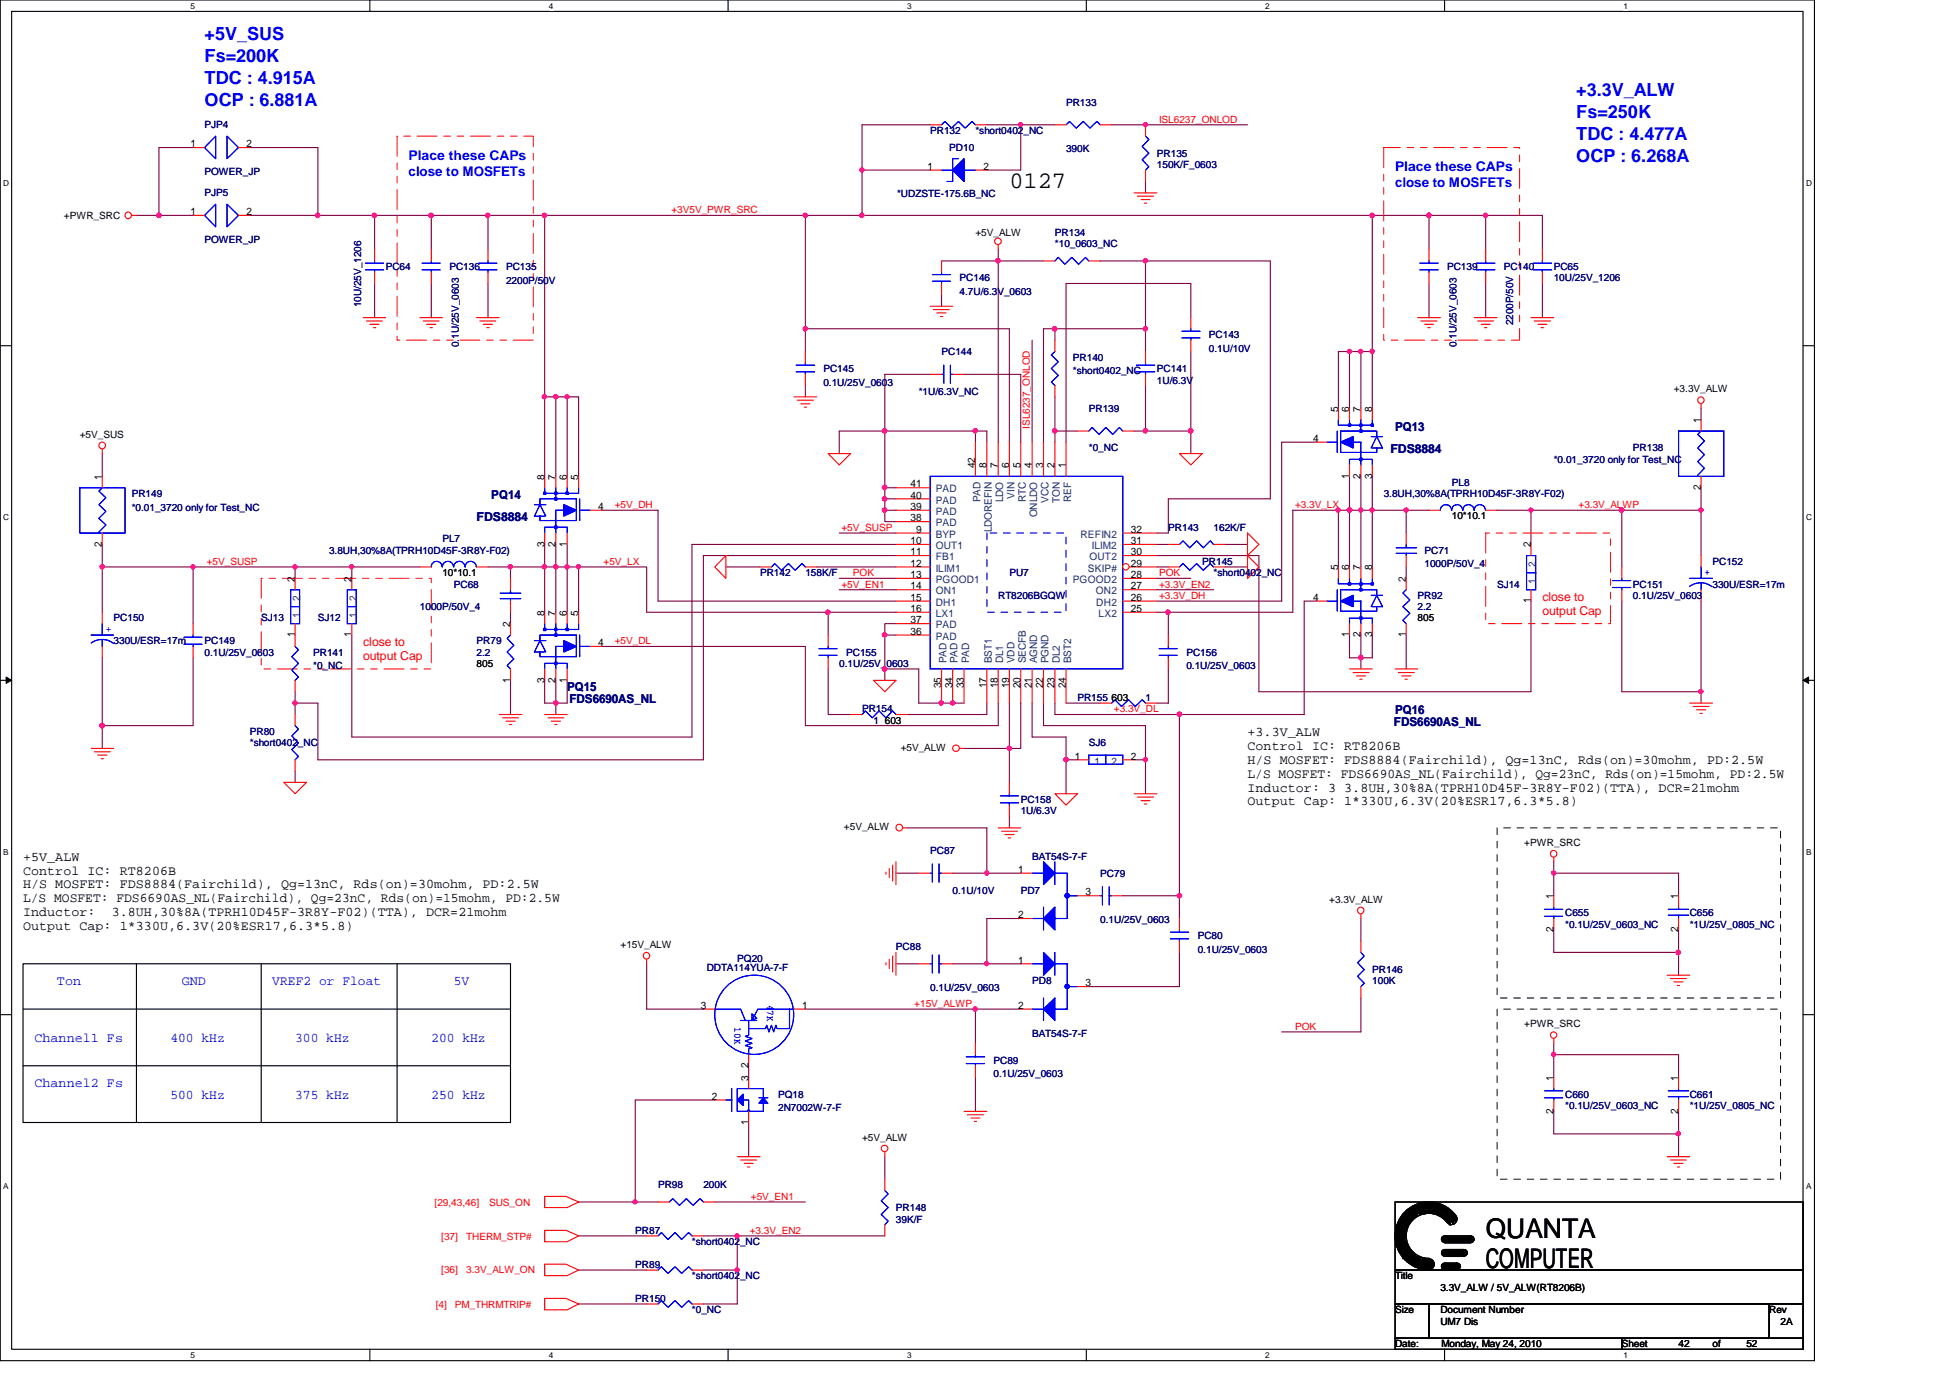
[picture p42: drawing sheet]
<svg xmlns="http://www.w3.org/2000/svg" width="297mm" height="210mm" viewBox="0 0 297 210" stroke-linecap="round" stroke-linejoin="round" font-family="sans-serif">
<defs><g id="words">
<g font-size="4.1">
<text x="226.3" y="188.5">QUANTA</text>
<text x="226.3" y="193.2">COMPUTER</text>
</g>
<text font-size="3.6" x="153.8" y="28.7">0127</text>
<g font-size="2.8" fill="#00f">
<text x="31.2" y="6.1">+5V_SUS</text>
<text x="31.2" y="9.4">Fs=200K</text>
<text x="31.2" y="12.7">TDC : 4.915A</text>
<text x="31.2" y="16.1">OCP : 6.881A</text>
<text x="240.1" y="14.7">+3.3V_ALW</text>
<text x="240.1" y="18">Fs=250K</text>
<text x="240.1" y="21.4">TDC : 4.477A</text>
<text x="240.1" y="24.7">OCP : 6.268A</text>
</g>
<g font-size="2" fill="#00f">
<text x="62.2" y="24.4">Place these CAPs</text>
<text x="62.2" y="26.8">close to MOSFETs</text>
<text x="212.5" y="26.1">Place these CAPs</text>
<text x="212.5" y="28.5">close to MOSFETs</text>
<text x="8.7" y="150.1">Ton</text>
<text x="27.7" y="150.1">GND</text>
<text x="41.5" y="150.1">VREF2 or Float</text>
<text x="69.1" y="150.1">5V</text>
<text x="5.2" y="158.7">Channel1 Fs</text>
<text x="25.9" y="158.7">400 kHz</text>
<text x="45" y="158.7">300 kHz</text>
<text x="65.7" y="158.7">200 kHz</text>
<text x="5.2" y="165.7">Channel2 Fs</text>
<text x="25.9" y="167.4">500 kHz</text>
<text x="45" y="167.4">375 kHz</text>
<text x="65.7" y="167.4">250 kHz</text>
</g>
<g font-size="2">
<text x="190" y="112.1">+3.3V_ALW</text>
<text x="190" y="114.2">Control IC: RT8206B</text>
<text x="190" y="116.3">H/S MOSFET: FDS8884(Fairchild), Qg=13nC, Rds(on)=30mohm, PD:2.5W</text>
<text x="190" y="118.4">L/S MOSFET: FDS6690AS_NL(Fairchild), Qg=23nC, Rds(on)=15mohm, PD:2.5W</text>
<text x="190" y="120.6">Inductor: 3 3.8UH,30%8A(TPRH10D45F-3R8Y-F02)(TTA), DCR=21mohm</text>
<text x="190" y="122.7">Output Cap: 1*330U,6.3V(20%ESR17,6.3*5.8)</text>
<text x="3.5" y="131.1">+5V_ALW</text>
<text x="3.5" y="133.2">Control IC: RT8206B</text>
<text x="3.5" y="135.3">H/S MOSFET: FDS8884(Fairchild), Qg=13nC, Rds(on)=30mohm, PD:2.5W</text>
<text x="3.5" y="137.5">L/S MOSFET: FDS6690AS_NL(Fairchild), Qg=23nC, Rds(on)=15mohm, PD:2.5W</text>
<text x="3.5" y="139.6">Inductor:</text>
<text x="3.5" y="141.7">Output Cap: 1*330U,6.3V(20%ESR17,6.3*5.8)</text>
<text x="17" y="139.6">3.8UH,30%8A(TPRH10D45F-3R8Y-F02)(TTA), DCR=21mohm</text>
</g>
<g font-size="1.9" fill="#000080">
<text x="212.5" y="65.6">PQ13</text>
<text x="211.8" y="69">FDS8884</text>
<text x="74.8" y="76">PQ14</text>
<text x="72.6" y="79.4">FDS8884</text>
<text x="86.4" y="105.3">PQ15</text>
<text x="86.7" y="107.1">FDS6690AS_NL</text>
<text x="212.3" y="110.5">FDS6690AS_NL</text>
<text x="212.5" y="108.8">PQ16</text>
</g>
<g font-size="1.9" fill="#f00">
<text x="234.9" y="91.5">close to</text>
<text x="234.9" y="93.7">output Cap</text>
<text x="55.3" y="98.4">close to</text>
<text x="55.3" y="100.6">output Cap</text>
</g>
<g font-size="1.6">
<text x="29" y="22.4">1</text>
<text x="37.5" y="22.4">2</text>
<text x="141.3" y="25.9">1</text>
<text x="149.8" y="25.9">2</text>
<text x="29" y="32.8">1</text>
<text x="37.5" y="32.8">2</text>
<text x="203.8" y="62.7" transform="rotate(-90 203.8 62.7)">5</text>
<text x="205.5" y="62.7" transform="rotate(-90 205.5 62.7)">6</text>
<text x="207.3" y="62.7" transform="rotate(-90 207.3 62.7)">7</text>
<text x="209" y="62.7" transform="rotate(-90 209 62.7)">8</text>
<text x="259.1" y="64.4" transform="rotate(-90 259.1 64.4)">1</text>
<text x="148.5" y="71.3" transform="rotate(-90 148.5 71.3)">42</text>
<text x="150.3" y="71.3" transform="rotate(-90 150.3 71.3)">8</text>
<text x="152" y="71.3" transform="rotate(-90 152 71.3)">7</text>
<text x="153.7" y="71.3" transform="rotate(-90 153.7 71.3)">6</text>
<text x="155.4" y="71.3" transform="rotate(-90 155.4 71.3)">5</text>
<text x="157.2" y="71.3" transform="rotate(-90 157.2 71.3)">4</text>
<text x="158.9" y="71.3" transform="rotate(-90 158.9 71.3)">3</text>
<text x="160.7" y="71.3" transform="rotate(-90 160.7 71.3)">2</text>
<text x="162.3" y="71.3" transform="rotate(-90 162.3 71.3)">1</text>
<text x="200" y="67.3">4</text>
<text x="15.5" y="73.1" transform="rotate(-90 15.5 73.1)">1</text>
<text x="82.9" y="73.1" transform="rotate(-90 82.9 73.1)">8</text>
<text x="84.6" y="73.1" transform="rotate(-90 84.6 73.1)">7</text>
<text x="86.4" y="73.1" transform="rotate(-90 86.4 73.1)">6</text>
<text x="88.1" y="73.1" transform="rotate(-90 88.1 73.1)">5</text>
<text x="91.1" y="77.7">4</text>
<text x="138.7" y="77.7">39</text>
<text x="138.7" y="75.9">40</text>
<text x="138.7" y="74.3">41</text>
<text x="205.5" y="72.9" transform="rotate(-90 205.5 72.9)">1</text>
<text x="207.3" y="72.9" transform="rotate(-90 207.3 72.9)">2</text>
<text x="209" y="72.9" transform="rotate(-90 209 72.9)">3</text>
<text x="259.1" y="74.6" transform="rotate(-90 259.1 74.6)">2</text>
<text x="15.5" y="83.3" transform="rotate(-90 15.5 83.3)">2</text>
<text x="82.9" y="83.3" transform="rotate(-90 82.9 83.3)">3</text>
<text x="84.6" y="83.3" transform="rotate(-90 84.6 83.3)">2</text>
<text x="86.4" y="83.3" transform="rotate(-90 86.4 83.3)">1</text>
<text x="138.7" y="82.9">10</text>
<text x="138.7" y="79.4">38</text>
<text x="139.6" y="81.2">9</text>
<text x="172.3" y="82.9">31</text>
<text x="172.3" y="81.2">32</text>
<text x="233.2" y="83.4" transform="rotate(-90 233.2 83.4)">2</text>
<text x="44.9" y="88.6" transform="rotate(-90 44.9 88.6)">2</text>
<text x="53.5" y="88.6" transform="rotate(-90 53.5 88.6)">2</text>
<text x="138.7" y="84.6">11</text>
<text x="138.7" y="86.3">12</text>
<text x="138.7" y="88.1">13</text>
<text x="138.7" y="89.8">14</text>
<text x="172.3" y="86.3">29</text>
<text x="172.3" y="84.6">30</text>
<text x="172.3" y="88.1">28</text>
<text x="172.3" y="89.8">27</text>
<text x="203.8" y="86.9" transform="rotate(-90 203.8 86.9)">5</text>
<text x="205.5" y="86.9" transform="rotate(-90 205.5 86.9)">6</text>
<text x="207.3" y="86.9" transform="rotate(-90 207.3 86.9)">7</text>
<text x="209" y="86.9" transform="rotate(-90 209 86.9)">8</text>
<text x="214.2" y="88.6" transform="rotate(-90 214.2 88.6)">2</text>
<text x="77.7" y="95.5" transform="rotate(-90 77.7 95.5)">2</text>
<text x="82.9" y="93.8" transform="rotate(-90 82.9 93.8)">8</text>
<text x="84.6" y="93.8" transform="rotate(-90 84.6 93.8)">7</text>
<text x="86.4" y="93.8" transform="rotate(-90 86.4 93.8)">6</text>
<text x="88.1" y="93.8" transform="rotate(-90 88.1 93.8)">5</text>
<text x="138.7" y="91.5">15</text>
<text x="138.7" y="93.2">16</text>
<text x="138.7" y="95">37</text>
<text x="172.3" y="93.2">25</text>
<text x="172.3" y="91.5">26</text>
<text x="200" y="91.5">4</text>
<text x="233.2" y="91.9" transform="rotate(-90 233.2 91.9)">1</text>
<text x="44.9" y="97.1" transform="rotate(-90 44.9 97.1)">1</text>
<text x="53.5" y="97.1" transform="rotate(-90 53.5 97.1)">1</text>
<text x="91.1" y="98.4">4</text>
<text x="138.7" y="96.7">36</text>
<text x="205.5" y="97.1" transform="rotate(-90 205.5 97.1)">1</text>
<text x="207.3" y="97.1" transform="rotate(-90 207.3 97.1)">2</text>
<text x="209" y="97.1" transform="rotate(-90 209 97.1)">3</text>
<text x="214.2" y="97.1" transform="rotate(-90 214.2 97.1)">1</text>
<text x="77.7" y="104" transform="rotate(-90 77.7 104)">1</text>
<text x="82.9" y="104" transform="rotate(-90 82.9 104)">3</text>
<text x="84.6" y="104" transform="rotate(-90 84.6 104)">2</text>
<text x="86.4" y="104" transform="rotate(-90 86.4 104)">1</text>
<text x="143.4" y="104.8" transform="rotate(-90 143.4 104.8)">35</text>
<text x="145.1" y="104.8" transform="rotate(-90 145.1 104.8)">34</text>
<text x="146.8" y="104.8" transform="rotate(-90 146.8 104.8)">33</text>
<text x="150.3" y="104.8" transform="rotate(-90 150.3 104.8)">17</text>
<text x="152" y="104.8" transform="rotate(-90 152 104.8)">18</text>
<text x="153.7" y="104.8" transform="rotate(-90 153.7 104.8)">19</text>
<text x="155.4" y="104.8" transform="rotate(-90 155.4 104.8)">20</text>
<text x="157.2" y="104.8" transform="rotate(-90 157.2 104.8)">21</text>
<text x="158.9" y="104.8" transform="rotate(-90 158.9 104.8)">22</text>
<text x="160.7" y="104.8" transform="rotate(-90 160.7 104.8)">23</text>
<text x="162.3" y="104.8" transform="rotate(-90 162.3 104.8)">24</text>
<text x="163.7" y="115.7">1</text>
<text x="172.3" y="115.7">2</text>
<text x="155.1" y="133">1</text>
<text x="165.4" y="136.4">3</text>
<text x="236.6" y="136.9" transform="rotate(-90 236.6 136.9)">1</text>
<text x="255.6" y="136.9" transform="rotate(-90 255.6 136.9)">1</text>
<text x="155.1" y="139.9">2</text>
<text x="236.6" y="142" transform="rotate(-90 236.6 142)">2</text>
<text x="255.6" y="142" transform="rotate(-90 255.6 142)">2</text>
<text x="155.1" y="146.8">1</text>
<text x="106.8" y="153.7">3</text>
<text x="122.2" y="153.7">1</text>
<text x="155.1" y="153.7">2</text>
<text x="165.4" y="150.2">3</text>
<text x="108.5" y="167.5">2</text>
<text x="114" y="164.6" transform="rotate(-90 114 164.6)">3</text>
<text x="114" y="162.7" transform="rotate(-90 114 162.7)">2</text>
<text x="236.6" y="164.6" transform="rotate(-90 236.6 164.6)">1</text>
<text x="255.6" y="164.6" transform="rotate(-90 255.6 164.6)">1</text>
<text x="114" y="171.4" transform="rotate(-90 114 171.4)">1</text>
<text x="236.6" y="169.6" transform="rotate(-90 236.6 169.6)">2</text>
<text x="255.6" y="169.6" transform="rotate(-90 255.6 169.6)">2</text>
</g>
<g font-size="1.6" fill="#004080">
<text x="142.5" y="76.7">PAD</text>
<text x="142.5" y="75">PAD</text>
<text x="149.3" y="76.5" transform="rotate(-90 149.3 76.5)">PAD</text>
<text x="152.8" y="76.5" transform="rotate(-90 152.8 76.5)">LDO</text>
<text x="154.5" y="75.9" transform="rotate(-90 154.5 75.9)">VIN</text>
<text x="156.2" y="76.5" transform="rotate(-90 156.2 76.5)">RTC</text>
<text x="159.7" y="76.6" transform="rotate(-90 159.7 76.6)">VCC</text>
<text x="161.5" y="76.6" transform="rotate(-90 161.5 76.6)">TON</text>
<text x="163.1" y="76.5" transform="rotate(-90 163.1 76.5)">REF</text>
<text x="142.5" y="81.9">BYP</text>
<text x="142.5" y="83.7">OUT1</text>
<text x="142.5" y="80.2">PAD</text>
<text x="142.5" y="78.4">PAD</text>
<text x="151.1" y="81.1" transform="rotate(-90 151.1 81.1)">LDOREFIN</text>
<text x="158" y="78.8" transform="rotate(-90 158 78.8)">ONLDO</text>
<text x="164.6" y="81.9">REFIN2</text>
<text x="166.3" y="83.7">ILIM2</text>
<text x="142.5" y="85.3">FB1</text>
<text x="142.5" y="87.1">ILIM1</text>
<text x="142.5" y="88.8">PGOOD1</text>
<text x="163.4" y="88.8">PGOOD2</text>
<text x="165.7" y="87.1">SKIP#</text>
<text x="165.9" y="85.3">OUT2</text>
<text x="234" y="89" transform="rotate(-90 234 89)">1</text>
<text x="234" y="86.3" transform="rotate(-90 234 86.3)">2</text>
<text x="45.7" y="94.1" transform="rotate(-90 45.7 94.1)">1</text>
<text x="45.7" y="91.5" transform="rotate(-90 45.7 91.5)">2</text>
<text x="54.4" y="94.1" transform="rotate(-90 54.4 94.1)">1</text>
<text x="54.4" y="91.5" transform="rotate(-90 54.4 91.5)">2</text>
<text x="142.5" y="90.6">ON1</text>
<text x="142.5" y="92.3">DH1</text>
<text x="142.5" y="94">LX1</text>
<text x="142.5" y="95.7">PAD</text>
<text x="166.9" y="90.6">ON2</text>
<text x="167" y="92.3">DH2</text>
<text x="167.3" y="94">LX2</text>
<text x="142.5" y="97.5">PAD</text>
<text x="144.2" y="101" transform="rotate(-90 144.2 101)">PAD</text>
<text x="145.9" y="101" transform="rotate(-90 145.9 101)">PAD</text>
<text x="147.6" y="101" transform="rotate(-90 147.6 101)">PAD</text>
<text x="151.1" y="101" transform="rotate(-90 151.1 101)">BST1</text>
<text x="152.8" y="101" transform="rotate(-90 152.8 101)">DL1</text>
<text x="154.5" y="101" transform="rotate(-90 154.5 101)">VDD</text>
<text x="156.2" y="101" transform="rotate(-90 156.2 101)">SECFB</text>
<text x="158" y="101" transform="rotate(-90 158 101)">AGND</text>
<text x="159.7" y="101" transform="rotate(-90 159.7 101)">PGND</text>
<text x="161.5" y="101" transform="rotate(-90 161.5 101)">DL2</text>
<text x="163.1" y="101" transform="rotate(-90 163.1 101)">BST2</text>
<text x="166.7" y="116.5">1</text>
<text x="169.3" y="116.5">2</text>
</g>
<g font-size="1.5" fill="#000080">
<text x="162.4" y="16.1">PR133</text>
<text x="31.2" y="19.6">PJP4</text>
<text x="141.7" y="20.4">PR132</text>
<text x="144.6" y="23">PD10</text>
<text x="148.6" y="20.4">*short0402_NC</text>
<text x="162.4" y="23.2">390K</text>
<text x="176.2" y="23.9">PR135</text>
<text x="31.2" y="26.6">POWER_JP</text>
<text x="31.2" y="29.9">PJP5</text>
<text x="176.2" y="25.6">150K/F_0603</text>
<text x="136.6" y="30.1">*UDZSTE-175.6B_NC</text>
<text x="160.7" y="35.9">PR134</text>
<text x="31.2" y="37">POWER_JP</text>
<text x="58.8" y="41.1">PC64</text>
<text x="68.4" y="41.1">PC136</text>
<text x="77.1" y="41.1">PC135</text>
<text x="160.7" y="37.7">*10_0603_NC</text>
<text x="220.4" y="41.1">PC139</text>
<text x="229.1" y="41.1">PC140</text>
<text x="236.7" y="41.1">PC65</text>
<text x="55" y="46.8" transform="rotate(-90 55 46.8)">10U/25V_1206</text>
<text x="77.1" y="43.2">2200P/50V</text>
<text x="146.2" y="42.8">PC146</text>
<text x="146.2" y="44.9">4.7U/6.3V_0603</text>
<text x="236.7" y="42.8">10U/25V_1206</text>
<text x="69.9" y="52.9" transform="rotate(-90 69.9 52.9)">0.1U/25V_0603</text>
<text x="184.1" y="51.5">PC143</text>
<text x="184.1" y="53.6">0.1U/10V</text>
<text x="221.9" y="52.9" transform="rotate(-90 221.9 52.9)">0.1U/25V_0603</text>
<text x="230.5" y="49.6" transform="rotate(-90 230.5 49.6)">2200P/50V</text>
<text x="125.4" y="56.7">PC145</text>
<text x="125.4" y="58.8">0.1U/25V_0603</text>
<text x="143.4" y="54.1">PC144</text>
<text x="163.4" y="54.9">PR140</text>
<text x="163.4" y="57">*short0402_NC</text>
<text x="176.2" y="56.7">PC141</text>
<text x="176.2" y="58.4">1U/6.3V</text>
<text x="140" y="60.1">*1U/6.3V_NC</text>
<text x="165.9" y="62.7">PR139</text>
<text x="165.9" y="68.7">*0_NC</text>
<text x="236.7" y="70.5">*0.01_3720 only for Test_NC</text>
<text x="248.7" y="68.7">PR138</text>
<text x="20.1" y="75.7">PR149</text>
<text x="20.1" y="77.8">*0.01_3720 only for Test_NC</text>
<text x="210.8" y="75.7">3.8UH,30%8A(TPRH10D45F-3R8Y-F02)</text>
<text x="221.1" y="74">PL8</text>
<text x="67.4" y="82.6">PL7</text>
<text x="178" y="80.9">PR143</text>
<text x="184.9" y="80.9">162K/F</text>
<text x="50.1" y="84.3">3.8UH,30%8A(TPRH10D45F-3R8Y-F02)</text>
<text x="69.1" y="89.5">PC68</text>
<text x="115.8" y="87.8">PR142</text>
<text x="122.7" y="87.8">158K/F</text>
<text x="153.8" y="87.8">PU7</text>
<text x="183.1" y="86">PR145</text>
<text x="184.9" y="87.8">*short0402_NC</text>
<text x="217" y="84.3">PC71</text>
<text x="217" y="86.4">1000P/50V_4</text>
<text x="228" y="89.5">SJ14</text>
<text x="248.7" y="89.5">PC151</text>
<text x="260.9" y="86">PC152</text>
<text x="260.9" y="89.5">330U/ESR=17m</text>
<text x="17.3" y="94.7">PC150</text>
<text x="39.8" y="94.7">SJ13</text>
<text x="48.4" y="94.7">SJ12</text>
<text x="64" y="93">1000P/50V_4</text>
<text x="152.1" y="91.2">RT8206BGQW</text>
<text x="215.9" y="91.2">PR92</text>
<text x="215.9" y="93">2.2</text>
<text x="248.7" y="91.2">0.1U/25V_0603</text>
<text x="17.3" y="98.1">330U/ESR=17m</text>
<text x="31.2" y="98.1">PC149</text>
<text x="31.2" y="99.9">0.1U/25V_0603</text>
<text x="47.7" y="99.9">PR141</text>
<text x="47.7" y="101.9">*0_NC</text>
<text x="72.6" y="98.1">PR79</text>
<text x="72.6" y="99.9">2.2</text>
<text x="127.8" y="101.6">0.1U/25V_0603</text>
<text x="128.9" y="99.9">PC155</text>
<text x="180.7" y="99.9">PC156</text>
<text x="180.7" y="101.9">0.1U/25V_0603</text>
<text x="164.1" y="106.8">PR155</text>
<text x="174.5" y="106.8">1</text>
<text x="38.1" y="111.9">PR80</text>
<text x="38.1" y="113.7">*short0402_NC</text>
<text x="131.3" y="108.5">PR154</text>
<text x="133.1" y="110.2">1</text>
<text x="165.9" y="113.7">SJ6</text>
<text x="155.5" y="122.3">PC158</text>
<text x="155.5" y="124">1U/6.3V</text>
<text x="141.7" y="130.1">PC87</text>
<text x="157.2" y="130.9">BAT54S-7-F</text>
<text x="145.1" y="136.1">0.1U/10V</text>
<text x="155.5" y="136.1">PD7</text>
<text x="167.6" y="133.5">PC79</text>
<text x="167.6" y="140.6">0.1U/25V_0603</text>
<text x="182.5" y="143">PC80</text>
<text x="238.4" y="139.6">C655</text>
<text x="238.4" y="141.3">*0.1U/25V_0603_NC</text>
<text x="257.4" y="139.6">C656</text>
<text x="257.4" y="141.3">*1U/25V_0805_NC</text>
<text x="107.7" y="147.9">DDTA114YUA-7-F</text>
<text x="112.3" y="146.5">PQ20</text>
<text x="136.5" y="144.8">PC88</text>
<text x="157.2" y="149.9">PD8</text>
<text x="182.5" y="145.1">0.1U/25V_0603</text>
<text x="209" y="148.2">PR146</text>
<text x="209" y="149.9">100K</text>
<text x="141.7" y="151">0.1U/25V_0603</text>
<text x="157.2" y="157.9">BAT54S-7-F</text>
<text x="118.5" y="167.2">PQ18</text>
<text x="151.3" y="162.1">PC89</text>
<text x="151.3" y="164.1">0.1U/25V_0603</text>
<text x="238.4" y="167.2">C660</text>
<text x="257.4" y="167.2">C661</text>
<text x="118.5" y="169.3">2N7002W-7-F</text>
<text x="238.4" y="169">*0.1U/25V_0603_NC</text>
<text x="257.4" y="169">*1U/25V_0805_NC</text>
<text x="100.2" y="181">PR98</text>
<text x="107.1" y="181">200K</text>
<text x="136.5" y="184.5">PR148</text>
<text x="96.8" y="188">PR87</text>
<text x="105.4" y="189.7">*short0402_NC</text>
<text x="136.5" y="186.2">39K/F</text>
<text x="96.8" y="193.1">PR89</text>
<text x="105.4" y="194.9">*short0402_NC</text>
<text x="96.8" y="198.3">PR150</text>
<text x="105.4" y="200">*0_NC</text>
</g>
<g font-size="1.5" fill="#f00">
<text x="176.6" y="18.7">ISL6237_ONLOD</text>
<text x="102.3" y="32.5">+3V5V_PWR_SRC</text>
<text x="156.9" y="65.3" transform="rotate(-90 156.9 65.3)">ISL6237_ONLOD</text>
<text x="93.6" y="77.4">+5V_DH</text>
<text x="197.3" y="77.4">+3.3V_LX</text>
<text x="240.5" y="77.4">+3.3V_ALWP</text>
<text x="128.2" y="80.9">+5V_SUSP</text>
<text x="31.5" y="86">+5V_SUSP</text>
<text x="91.9" y="86">+5V_LX</text>
<text x="128.2" y="89.5">+5V_EN1</text>
<text x="129.9" y="87.8">POK</text>
<text x="176.6" y="87.8">POK</text>
<text x="176.6" y="89.5">+3.3V_EN2</text>
<text x="176.6" y="91.2">+3.3V_DH</text>
<text x="93.6" y="98.1">+5V_DL</text>
<text x="169.7" y="108.5">+3.3V_DL</text>
<text x="139.3" y="153.4">+15V_ALWP</text>
<text x="197.3" y="156.8">POK</text>
<text x="66.2" y="183.6">[29,43,46]</text>
<text x="74.5" y="183.6">SUS_ON</text>
<text x="114.4" y="182.8">+5V_EN1</text>
<text x="67.2" y="188.8">[37]</text>
<text x="71" y="188.8">THERM_STP#</text>
<text x="114.2" y="187.9">+3.3V_EN2</text>
<text x="67.2" y="194">[36]</text>
<text x="71" y="194">3.3V_ALW_ON</text>
<text x="66.4" y="199.2">[4]</text>
<text x="69.3" y="199.2">PM_THRMTRIP#</text>
</g>
<g font-size="1.5">
<text x="9.7" y="33.4">+PWR_SRC</text>
<text x="148.6" y="35.9">+5V_ALW</text>
<text x="255" y="59.8">+3.3V_ALW</text>
<text x="12.1" y="66.7">+5V_SUS</text>
<text x="221.1" y="79.1">10*10.1</text>
<text x="67.4" y="87.8">10*10.1</text>
<text x="215.9" y="94.7">805</text>
<text x="72.6" y="101.6">805</text>
<text x="169.3" y="106.8">603</text>
<text x="134.8" y="110.2">603</text>
<text x="137.2" y="114.4">+5V_ALW</text>
<text x="128.6" y="126.4">+5V_ALW</text>
<text x="232.2" y="128.9">+PWR_SRC</text>
<text x="202.5" y="137.5">+3.3V_ALW</text>
<text x="94.5" y="144.4">+15V_ALW</text>
<text x="232.2" y="156.5">+PWR_SRC</text>
<text x="131.3" y="173.8">+5V_ALW</text>
<text x="212.5" y="194.9">Title</text>
<text x="219.4" y="196.6">3.3V_ALW / 5V_ALW(RT8206B)</text>
<text x="212.5" y="200">Size</text>
<text x="219.4" y="200">Document Number</text>
<text x="219.4" y="201.8">UM7 Dis</text>
<text x="269.5" y="200">Rev</text>
<text x="271.2" y="201.8">2A</text>
<text x="212.5" y="205.2">Date:</text>
<text x="219.6" y="205.2">Monday, May 24, 2010</text>
<text x="247.1" y="205.2">Sheet</text>
<text x="255.7" y="205.2">42</text>
<text x="260.9" y="205.2">of</text>
<text x="266" y="205.2">52</text>
</g>
<g font-size="1.5" fill="#00f">
<text x="259.6" y="87.6">+</text>
<text x="16.1" y="96.2">+</text>
<text x="116.9" y="153" transform="rotate(90 116.9 153)">47K</text>
<text x="111.9" y="156.5" transform="rotate(90 111.9 156.5)">10K</text>
</g>
<g font-size="1.3">
<text x="29" y="1.4">5</text>
<text x="83.6" y="1.4">4</text>
<text x="138.2" y="1.4">3</text>
<text x="192.7" y="1.4">2</text>
<text x="247.3" y="1.4">1</text>
<text x=".5" y="28.3">D</text>
<text x="275.1" y="28.3">D</text>
<text x=".5" y="79.2">C</text>
<text x="275.1" y="79.2">C</text>
<text x=".5" y="130.2">B</text>
<text x="275.1" y="130.2">B</text>
<text x=".5" y="181.1">A</text>
<text x="275.1" y="181.1">A</text>
<text x="29" y="206.9">5</text>
<text x="83.6" y="206.9">4</text>
<text x="138.2" y="206.9">3</text>
<text x="192.7" y="206.9">2</text>
<text x="247.3" y="206.9">1</text>
</g>
</g></defs>
<path d="M0 0h276.4v207.3h-276.4zM1.8 1.7h272.9v203.8h-272.9z" fill="none" stroke="#000" stroke-width=".17"/>
<g fill="#fff">
<path d="M29 .2h.7v1.4h-.7z"/>
<path d="M29 205.7h.7v1.4h-.7z"/>
</g>
<path d="M56.3 0v1.7M56.3 205.5v1.8" fill="none" stroke="#000" stroke-width=".17"/>
<g fill="#fff">
<path d="M83.6 .2h.7v1.4h-.7z"/>
<path d="M83.6 205.7h.7v1.4h-.7z"/>
</g>
<path d="M110.9 0v1.7M110.9 205.5v1.8" fill="none" stroke="#000" stroke-width=".17"/>
<g fill="#fff">
<path d="M138.2 .2h.6v1.4h-.6z"/>
<path d="M138.2 205.7h.6v1.4h-.6z"/>
</g>
<path d="M165.5 0v1.7M165.5 205.5v1.8" fill="none" stroke="#000" stroke-width=".17"/>
<g fill="#fff">
<path d="M192.7 .2h.7v1.4h-.7z"/>
<path d="M192.7 205.7h.7v1.4h-.7z"/>
</g>
<path d="M220 0v1.7M220 205.5v1.8" fill="none" stroke="#000" stroke-width=".17"/>
<g fill="#fff">
<path d="M247.3 .2h.7v1.4h-.7z"/>
<path d="M247.3 205.7h.7v1.4h-.7z"/>
<path d="M.5 27.2h.9v1.4h-.9z"/>
<path d="M275.1 27.2h.9v1.4h-.9z"/>
<path d="M.5 78.1h.9v1.4h-.9z"/>
<path d="M275.1 78.1h.9v1.4h-.9z"/>
</g>
<path d="M0 52.7h1.8M274.7 52.7h1.7" fill="none" stroke="#000" stroke-width=".17"/>
<g fill="#fff">
<path d="M.5 129.1h.8v1.4h-.8z"/>
<path d="M275.1 129.1h.8v1.4h-.8z"/>
</g>
<path d="M0 103.6h1.8M274.7 103.6h1.7" fill="none" stroke="#000" stroke-width=".17"/>
<path d="M.9 103.1l.9 .5-.9 .5zM274.7 103.6l.8-.5v1z" fill="#000"/>
<path d="M.9 103.1l.9 .5-.9 .5zM274.7 103.6l.8-.5v1z" fill="none" stroke="#000" stroke-width=".15"/>
<g fill="#fff">
<path d="M.5 180h.8v1.4h-.8z"/>
<path d="M275.1 180h.8v1.4h-.8z"/>
</g>
<path d="M0 154.6h1.8M274.7 154.6h1.7" fill="none" stroke="#000" stroke-width=".17"/>
<path d="M96.8 183.1h3.4M108.9 183.1h13.8" fill="none" stroke="#800040" stroke-width=".17"/>
<circle cx="96.7" cy="183.1" r=".32" fill="#f0f"/>
<circle cx="96.7" cy="183.1" r=".32" fill="none" stroke="#f0f" stroke-width=".17"/>
<path d="M131.3 32.8h77.7v20.8M86.4 60.5v12.1M15.6 86.4v6.9M259.1 105.4v1.7" fill="none" stroke="#800040" stroke-width=".17"/>
<circle cx="259.1" cy="105.3" r=".32" fill="#f0f"/>
<circle cx="259.1" cy="105.3" r=".32" fill="none" stroke="#f0f" stroke-width=".17"/>
<path d="M205.6 77.7h1.7" fill="none" stroke="#800040" stroke-width=".17"/>
<circle cx="205.6" cy="77.7" r=".33" fill="#f0f"/>
<circle cx="205.6" cy="77.7" r=".33" fill="none" stroke="#f0f" stroke-width=".17"/>
<path d="M134.8 65.7v8.6h1.7M174.5 65.7h6.9M176.2 84.6h15.6M191.8 105.4h41.4" fill="none" stroke="#800040" stroke-width=".17"/>
<circle cx="174.5" cy="65.6" r=".33" fill="#f0f"/>
<circle cx="174.5" cy="65.6" r=".33" fill="none" stroke="#f0f" stroke-width=".17"/>
<path d="M234.9 32.8v5.2M83 60.5v12.1M178 76h15.5M186.6 86.4h3.4M191.8 84.6v20.8" fill="none" stroke="#800040" stroke-width=".17"/>
<circle cx="82.9" cy="60.4" r=".33" fill="#f0f"/>
<circle cx="82.9" cy="60.4" r=".33" fill="none" stroke="#f0f" stroke-width=".17"/>
<path d="M134.8 65.7h13.8v1.7" fill="none" stroke="#800040" stroke-width=".17"/>
<circle cx="134.7" cy="65.6" r=".34" fill="#f0f"/>
<circle cx="134.7" cy="65.6" r=".34" fill="none" stroke="#f0f" stroke-width=".17"/>
<path d="M214.2 77.7h3.5" fill="none" stroke="#800040" stroke-width=".17"/>
<circle cx="214.2" cy="77.7" r=".33" fill="#f0f"/>
<circle cx="214.2" cy="77.7" r=".33" fill="none" stroke="#f0f" stroke-width=".17"/>
<path d="M217.7 32.8h8.6" fill="none" stroke="#800040" stroke-width=".17"/>
<circle cx="226.3" cy="32.8" r=".33" fill="#f0f"/>
<circle cx="226.3" cy="32.8" r=".33" fill="none" stroke="#f0f" stroke-width=".17"/>
<circle cx="217.6" cy="32.8" r=".33" fill="#f0f"/>
<circle cx="217.6" cy="32.8" r=".33" fill="none" stroke="#f0f" stroke-width=".17"/>
<path d="M86.4 60.5h1.7M247.1 91.6v13.8" fill="none" stroke="#800040" stroke-width=".17"/>
<circle cx="86.4" cy="60.4" r=".32" fill="#f0f"/>
<circle cx="86.4" cy="60.4" r=".32" fill="none" stroke="#f0f" stroke-width=".17"/>
<path d="M83 32.8v27.7M203.9 53.6v8.6M207.3 53.6v8.6" fill="none" stroke="#800040" stroke-width=".17"/>
<circle cx="207.3" cy="53.5" r=".32" fill="#f0f"/>
<circle cx="207.3" cy="53.5" r=".32" fill="none" stroke="#f0f" stroke-width=".17"/>
<path d="M209 53.6v8.6" fill="none" stroke="#800040" stroke-width=".17"/>
<circle cx="209" cy="53.5" r=".32" fill="#f0f"/>
<circle cx="209" cy="53.5" r=".32" fill="none" stroke="#f0f" stroke-width=".17"/>
<path d="M205.6 53.6h1.7" fill="none" stroke="#800040" stroke-width=".17"/>
<circle cx="205.6" cy="53.5" r=".33" fill="#f0f"/>
<circle cx="205.6" cy="53.5" r=".33" fill="none" stroke="#f0f" stroke-width=".17"/>
<path d="M207.3 100.2v1.7" fill="none" stroke="#800040" stroke-width=".17"/>
<circle cx="207.3" cy="100.2" r=".33" fill="#f0f"/>
<circle cx="207.3" cy="100.2" r=".33" fill="none" stroke="#f0f" stroke-width=".17"/>
<path d="M122.7 50.1v3.5M83 60.5h1.7M77.8 86.4h5.2M207.3 96.7v3.5h-1.7M209 96.7v3.5M86.4 103.6v3.5" fill="none" stroke="#800040" stroke-width=".17"/>
<circle cx="207.3" cy="100.2" r=".33" fill="#f0f"/>
<circle cx="207.3" cy="100.2" r=".33" fill="none" stroke="#f0f" stroke-width=".17"/>
<path d="M203.9 77.7h1.7M207.3 72.6v5.1" fill="none" stroke="#800040" stroke-width=".17"/>
<circle cx="205.6" cy="77.7" r=".33" fill="#f0f"/>
<circle cx="205.6" cy="77.7" r=".33" fill="none" stroke="#f0f" stroke-width=".17"/>
<path d="M57.1 32.8v5.2M57.1 43.2v5.2M45 107.1v1.7M122.7 110.5h29.4" fill="none" stroke="#800040" stroke-width=".17"/>
<circle cx="44.9" cy="107.1" r=".32" fill="#f0f"/>
<circle cx="44.9" cy="107.1" r=".32" fill="none" stroke="#f0f" stroke-width=".17"/>
<path d="M148.6 65.7h1.7" fill="none" stroke="#800040" stroke-width=".17"/>
<circle cx="148.6" cy="65.6" r=".33" fill="#f0f"/>
<circle cx="148.6" cy="65.6" r=".33" fill="none" stroke="#f0f" stroke-width=".17"/>
<path d="M48.4 32.8h8.7" fill="none" stroke="#800040" stroke-width=".17"/>
<circle cx="48.4" cy="32.8" r=".34" fill="#f0f"/>
<circle cx="48.4" cy="32.8" r=".34" fill="none" stroke="#f0f" stroke-width=".17"/>
<path d="M217.7 32.8v5.2M226.3 32.8v5.2M226.3 43.2v5.2" fill="none" stroke="#800040" stroke-width=".17"/>
<circle cx="217.6" cy="32.8" r=".33" fill="#f0f"/>
<circle cx="217.6" cy="32.8" r=".33" fill="none" stroke="#f0f" stroke-width=".17"/>
<path d="M181.4 43.2v5.2M217.7 43.2v5.2M136.5 96.7h-1.7v5.2" fill="none" stroke="#800040" stroke-width=".17"/>
<circle cx="134.7" cy="101.9" r=".34" fill="#f0f"/>
<circle cx="134.7" cy="101.9" r=".34" fill="none" stroke="#f0f" stroke-width=".17"/>
<path d="M160.7 60.5v5.2M86.4 82.9v3.5h-1.7M127.8 88.1h8.7M179.7 108.8h19" fill="none" stroke="#800040" stroke-width=".17"/>
<circle cx="84.7" cy="86.3" r=".33" fill="#f0f"/>
<circle cx="84.7" cy="86.3" r=".33" fill="none" stroke="#f0f" stroke-width=".17"/>
<path d="M179.7 108.8v27.6" fill="none" stroke="#800040" stroke-width=".17"/>
<circle cx="179.7" cy="108.8" r=".34" fill="#f0f"/>
<circle cx="179.7" cy="108.8" r=".34" fill="none" stroke="#f0f" stroke-width=".17"/>
<path d="M174.5 27.6v1.8M209 32.8h8.7M160.7 108.8h19" fill="none" stroke="#800040" stroke-width=".17"/>
<circle cx="209" cy="32.8" r=".33" fill="#f0f"/>
<circle cx="209" cy="32.8" r=".33" fill="none" stroke="#f0f" stroke-width=".17"/>
<path d="M233.2 77.7h13.9" fill="none" stroke="#800040" stroke-width=".17"/>
<circle cx="247" cy="77.7" r=".33" fill="#f0f"/>
<circle cx="247" cy="77.7" r=".33" fill="none" stroke="#f0f" stroke-width=".17"/>
<path d="M159 50.1h1.7v1.7M134.8 74.3v1.7h1.7" fill="none" stroke="#800040" stroke-width=".17"/>
<circle cx="134.7" cy="74.2" r=".34" fill="#f0f"/>
<circle cx="134.7" cy="74.2" r=".34" fill="none" stroke="#f0f" stroke-width=".17"/>
<path d="M74.3 32.8h8.7" fill="none" stroke="#800040" stroke-width=".17"/>
<circle cx="74.3" cy="32.8" r=".34" fill="#f0f"/>
<circle cx="74.3" cy="32.8" r=".34" fill="none" stroke="#f0f" stroke-width=".17"/>
<path d="M234.9 43.2v5.2M176.2 88.1h5.2M145.1 107.1h1.8" fill="none" stroke="#800040" stroke-width=".17"/>
<circle cx="145.1" cy="107.1" r=".33" fill="#f0f"/>
<circle cx="145.1" cy="107.1" r=".33" fill="none" stroke="#f0f" stroke-width=".17"/>
<path d="M140 107.1h5.1" fill="none" stroke="#800040" stroke-width=".17"/>
<circle cx="143.4" cy="107.1" r=".33" fill="#f0f"/>
<circle cx="143.4" cy="107.1" r=".33" fill="none" stroke="#f0f" stroke-width=".17"/>
<path d="M122.7 32.8h8.6M105.4 82.9h31.1M127.8 89.8h8.7" fill="none" stroke="#800040" stroke-width=".17"/>
<circle cx="131.3" cy="32.8" r=".33" fill="#f0f"/>
<circle cx="131.3" cy="32.8" r=".33" fill="none" stroke="#f0f" stroke-width=".17"/>
<circle cx="122.6" cy="32.8" r=".33" fill="#f0f"/>
<circle cx="122.6" cy="32.8" r=".33" fill="none" stroke="#f0f" stroke-width=".17"/>
<path d="M181.4 53.6v12.1M77.8 93.3v1.7M48.4 107.1v8.6" fill="none" stroke="#800040" stroke-width=".17"/>
<circle cx="181.4" cy="65.6" r=".33" fill="#f0f"/>
<circle cx="181.4" cy="65.6" r=".33" fill="none" stroke="#f0f" stroke-width=".17"/>
<path d="M193.5 39.8v36.2M259.1 91.6v13.8M146.9 114h6.9v5.2M157.2 107.1v5.2M174.5 110.5v5.2M207.3 152v5.2" fill="none" stroke="#800040" stroke-width=".17"/>
<circle cx="153.8" cy="114" r=".33" fill="#f0f"/>
<circle cx="153.8" cy="114" r=".33" fill="none" stroke="#f0f" stroke-width=".17"/>
<path d="M152.1 38v1.8M153.8 50.1v17.3M157.2 51.8v15.6M160.7 50.1h13.8M162.4 43.2h19M140 101.9h-5.2v1.7M152.1 107.1v3.4M157.2 112.3h5.2" fill="none" stroke="#800040" stroke-width=".17"/>
<circle cx="174.5" cy="50.1" r=".33" fill="#f0f"/>
<circle cx="174.5" cy="50.1" r=".33" fill="none" stroke="#f0f" stroke-width=".17"/>
<circle cx="160.6" cy="50.1" r=".34" fill="#f0f"/>
<circle cx="160.6" cy="50.1" r=".34" fill="none" stroke="#f0f" stroke-width=".17"/>
<path d="M134.8 77.7h1.7" fill="none" stroke="#800040" stroke-width=".17"/>
<circle cx="134.8" cy="77.7" r=".33" fill="#f0f"/>
<circle cx="134.8" cy="77.7" r=".33" fill="none" stroke="#f0f" stroke-width=".17"/>
<path d="M134.8 76v1.7" fill="none" stroke="#800040" stroke-width=".17"/>
<circle cx="134.7" cy="76" r=".34" fill="#f0f"/>
<circle cx="134.7" cy="76" r=".34" fill="none" stroke="#f0f" stroke-width=".17"/>
<path d="M174.5 39.8v10.3M174.5 58.7v7M160.7 65.7h3.4M186.6 82.9h3.4M140 101.9v5.2M172.8 115.7h1.7" fill="none" stroke="#800040" stroke-width=".17"/>
<circle cx="160.6" cy="65.6" r=".34" fill="#f0f"/>
<circle cx="160.6" cy="65.6" r=".34" fill="none" stroke="#f0f" stroke-width=".17"/>
<path d="M152.1 39.8v27.6M65.7 43.2v5.2M74.3 43.2v5.2M122.7 58.7v1.8M127.8 65.7h7M134.8 77.7v1.8h1.7M172.8 65.7h1.7M176.2 91.6h19M176.2 81.2h1.8M45 105.4v1.7h3.4M153.8 107.1v6.9M159 107.1v3.4h15.5" fill="none" stroke="#800040" stroke-width=".17"/>
<circle cx="152" cy="39.7" r=".34" fill="#f0f"/>
<circle cx="152" cy="39.7" r=".34" fill="none" stroke="#f0f" stroke-width=".17"/>
<path d="M181.4 65.7v3.4" fill="none" stroke="#800040" stroke-width=".17"/>
<circle cx="181.4" cy="65.6" r=".33" fill="#f0f"/>
<circle cx="181.4" cy="65.6" r=".33" fill="none" stroke="#f0f" stroke-width=".17"/>
<path d="M162.4 43.2v24.2M200.4 67.4h-5.2v24.2M259.1 77.7v6.9M29.4 86.4v8.6M107.1 84.6v31.1M84.7 107.1v1.7" fill="none" stroke="#800040" stroke-width=".17"/>
<circle cx="259.1" cy="77.7" r=".32" fill="#f0f"/>
<circle cx="259.1" cy="77.7" r=".32" fill="none" stroke="#f0f" stroke-width=".17"/>
<path d="M203.9 53.6h1.7M207.3 53.6h1.7M88.1 60.5v12.1M207.3 77.7h1.7M15.6 110.5v3.5" fill="none" stroke="#800040" stroke-width=".17"/>
<circle cx="209" cy="77.7" r=".32" fill="#f0f"/>
<circle cx="209" cy="77.7" r=".32" fill="none" stroke="#f0f" stroke-width=".17"/>
<circle cx="207.3" cy="77.7" r=".32" fill="#f0f"/>
<circle cx="207.3" cy="77.7" r=".32" fill="none" stroke="#f0f" stroke-width=".17"/>
<path d="M205.6 53.6v8.6M205.6 77.7v8.7M15.6 100.2v10.3M29.4 100.2v10.3M195.2 157.2h12.1" fill="none" stroke="#800040" stroke-width=".17"/>
<circle cx="15.6" cy="110.5" r=".34" fill="#f0f"/>
<circle cx="15.6" cy="110.5" r=".34" fill="none" stroke="#f0f" stroke-width=".17"/>
<path d="M86.4 60.5h-1.7v12.1M203.9 77.7v8.7M207.3 77.7v8.7M209 72.6v13.8M176.2 82.9h1.8M205.6 96.7v3.5M207.3 100.2h1.7" fill="none" stroke="#800040" stroke-width=".17"/>
<circle cx="84.7" cy="60.4" r=".33" fill="#f0f"/>
<circle cx="84.7" cy="60.4" r=".33" fill="none" stroke="#f0f" stroke-width=".17"/>
<path d="M83 103.6v3.5M84.7 103.6v3.5h1.7" fill="none" stroke="#800040" stroke-width=".17"/>
<circle cx="84.7" cy="107.1" r=".33" fill="#f0f"/>
<circle cx="84.7" cy="107.1" r=".33" fill="none" stroke="#f0f" stroke-width=".17"/>
<path d="M196.9 77.7h7M205.6 72.6v5.1" fill="none" stroke="#800040" stroke-width=".17"/>
<circle cx="203.8" cy="77.7" r=".33" fill="#f0f"/>
<circle cx="203.8" cy="77.7" r=".33" fill="none" stroke="#f0f" stroke-width=".17"/>
<path d="M88.1 86.4h10.4v6.9M98.5 146.8v6.9h8.6M96.8 167.6h12.1M114 162.3v1.8" fill="none" stroke="#800040" stroke-width=".17"/>
<circle cx="88.1" cy="86.3" r=".32" fill="#f0f"/>
<circle cx="88.1" cy="86.3" r=".32" fill="none" stroke="#f0f" stroke-width=".17"/>
<path d="M84.7 82.9v3.5h-1.7M86.4 86.4h1.7" fill="none" stroke="#800040" stroke-width=".17"/>
<circle cx="82.9" cy="86.3" r=".33" fill="#f0f"/>
<circle cx="82.9" cy="86.3" r=".33" fill="none" stroke="#f0f" stroke-width=".17"/>
<path d="M83 82.9v10.4M84.7 86.4v6.9M86.4 86.4v6.9M45 117.5v1.7M114 171v5.2" fill="none" stroke="#800040" stroke-width=".17"/>
<circle cx="86.4" cy="86.3" r=".32" fill="#f0f"/>
<circle cx="86.4" cy="86.3" r=".32" fill="none" stroke="#f0f" stroke-width=".17"/>
<path d="M159 50.1v17.3M91.6 77.7h8.6M247.1 77.7v8.7M88.1 86.4v6.9M98.5 93.3h38M126.1 93.3v3.4M126.1 101.9v6.9h3.5M150.3 107.1v1.7h-12.1M207.3 139.9v3.5" fill="none" stroke="#800040" stroke-width=".17"/>
<circle cx="126.1" cy="93.3" r=".34" fill="#f0f"/>
<circle cx="126.1" cy="93.3" r=".34" fill="none" stroke="#f0f" stroke-width=".17"/>
<path d="M143.4 44.9v1.8M174.5 50.1v3.5M100.2 77.7v13.9h36.3M127.8 65.7v3.4M110.6 86.4h5.2M124.4 86.4h12.1M136.5 95h-1.7v1.7" fill="none" stroke="#800040" stroke-width=".17"/>
<circle cx="134.8" cy="96.7" r=".33" fill="#f0f"/>
<circle cx="134.8" cy="96.7" r=".33" fill="none" stroke="#f0f" stroke-width=".17"/>
<path d="M150.3 65.7v1.7M160.7 65.7v1.7M178 76v5.2M91.6 98.5h31.1v12M162.4 107.1h5.2M171 136.4h8.7v3.5M179.7 145.1v5.2h-13.8" fill="none" stroke="#800040" stroke-width=".17"/>
<circle cx="179.7" cy="136.4" r=".34" fill="#f0f"/>
<circle cx="179.7" cy="136.4" r=".34" fill="none" stroke="#f0f" stroke-width=".17"/>
<path d="M143.4 39.8h8.7M127.8 81.2h8.7M178 93.3v3.4M150.3 139.9v6.9h5.2" fill="none" stroke="#800040" stroke-width=".17"/>
<circle cx="177.9" cy="93.3" r=".34" fill="#f0f"/>
<circle cx="177.9" cy="93.3" r=".34" fill="none" stroke="#f0f" stroke-width=".17"/>
<path d="M131.3 19h10.4M152.1 39.8h6.9M174.5 39.8h19M176.2 93.3h1.8M148.6 153.7h6.9" fill="none" stroke="#800040" stroke-width=".17"/>
<circle cx="174.5" cy="39.7" r=".33" fill="#f0f"/>
<circle cx="174.5" cy="39.7" r=".33" fill="none" stroke="#f0f" stroke-width=".17"/>
<path d="M24.2 32.8h5.2M38.1 32.8h10.3M122.7 32.8v17.3M77.8 86.4v1.7" fill="none" stroke="#800040" stroke-width=".17"/>
<circle cx="77.7" cy="86.3" r=".32" fill="#f0f"/>
<circle cx="77.7" cy="86.3" r=".32" fill="none" stroke="#f0f" stroke-width=".17"/>
<path d="M65.7 32.8h8.6v5.2M74.3 86.4h3.5" fill="none" stroke="#800040" stroke-width=".17"/>
<circle cx="65.7" cy="32.8" r=".34" fill="#f0f"/>
<circle cx="65.7" cy="32.8" r=".34" fill="none" stroke="#f0f" stroke-width=".17"/>
<path d="M38.1 22.5h10.3v10.3M209 77.7h5.2v3.5M176.2 86.4h1.8M150.3 126.1v6.9h5.2M153.8 124.4v1.7" fill="none" stroke="#800040" stroke-width=".17"/>
<circle cx="150.3" cy="133" r=".32" fill="#f0f"/>
<circle cx="150.3" cy="133" r=".32" fill="none" stroke="#f0f" stroke-width=".17"/>
<path d="M29.4 22.5h-5.2v10.3" fill="none" stroke="#800040" stroke-width=".17"/>
<circle cx="24.2" cy="32.8" r=".34" fill="#f0f"/>
<circle cx="24.2" cy="32.8" r=".34" fill="none" stroke="#f0f" stroke-width=".17"/>
<path d="M131.3 19v6.9M155.5 19h5.2M57.1 32.8h8.6v5.2M150.3 25.9h5.2M226.3 32.8h8.6M15.6 82.9v3.5M214.2 96.7v5.2M136.5 133h3.5" fill="none" stroke="#800040" stroke-width=".17"/>
<circle cx="57" cy="32.8" r=".34" fill="#f0f"/>
<circle cx="57" cy="32.8" r=".34" fill="none" stroke="#f0f" stroke-width=".17"/>
<path d="M214.2 86.4v1.7M88.1 188.3h10.4M107.1 188.3h5.2" fill="none" stroke="#800040" stroke-width=".17"/>
<circle cx="112.3" cy="188.3" r=".33" fill="#f0f"/>
<circle cx="112.3" cy="188.3" r=".33" fill="none" stroke="#f0f" stroke-width=".17"/>
<path d="M155.5 19v6.9" fill="none" stroke="#800040" stroke-width=".17"/>
<circle cx="155.5" cy="19" r=".32" fill="#f0f"/>
<circle cx="155.5" cy="19" r=".32" fill="none" stroke="#f0f" stroke-width=".17"/>
<path d="M150.3 19h5.2M122.7 50.1h31.1" fill="none" stroke="#800040" stroke-width=".17"/>
<circle cx="122.6" cy="50.1" r=".33" fill="#f0f"/>
<circle cx="122.6" cy="50.1" r=".33" fill="none" stroke="#f0f" stroke-width=".17"/>
<path d="M169.3 19h5.2M20.8 32.8h3.4M167.6 39.8h6.9M259.1 74.3v3.4M15.6 86.4h13.8M77.8 103.6v5.2M138.2 126.1h12.1M145.1 133h5.2M96.8 167.6v15.5h-8.7" fill="none" stroke="#800040" stroke-width=".17"/>
<circle cx="15.6" cy="86.3" r=".33" fill="#f0f"/>
<circle cx="15.6" cy="86.3" r=".33" fill="none" stroke="#f0f" stroke-width=".17"/>
<path d="M83 32.8h39.7" fill="none" stroke="#800040" stroke-width=".17"/>
<circle cx="82.9" cy="32.8" r=".34" fill="#f0f"/>
<circle cx="82.9" cy="32.8" r=".34" fill="none" stroke="#f0f" stroke-width=".17"/>
<path d="M88.1 193.5h10.4M107.1 193.5h5.2" fill="none" stroke="#800040" stroke-width=".17"/>
<circle cx="112.3" cy="193.4" r=".32" fill="#f0f"/>
<circle cx="112.3" cy="193.4" r=".32" fill="none" stroke="#f0f" stroke-width=".17"/>
<path d="M83 107.1h1.7M148.6 153.7v5.2" fill="none" stroke="#800040" stroke-width=".17"/>
<circle cx="148.6" cy="153.7" r=".33" fill="#f0f"/>
<circle cx="148.6" cy="153.7" r=".33" fill="none" stroke="#f0f" stroke-width=".17"/>
<path d="M107.1 84.6h29.4M198.7 91.6v17.2M160.7 107.1v1.7M174.5 115.7v5.2M178 101.9v5.2h-1.8M148.6 164.1v5.2" fill="none" stroke="#800040" stroke-width=".17"/>
<circle cx="174.5" cy="115.7" r=".32" fill="#f0f"/>
<circle cx="174.5" cy="115.7" r=".32" fill="none" stroke="#f0f" stroke-width=".17"/>
<path d="M196.9 77.7v15.6h-18.9M105.4 82.9v29.4h-51.8M198.7 91.6h1.7M164.1 115.7h-1.7v5.2M247.1 105.4h12M150.3 139.9h5.2" fill="none" stroke="#800040" stroke-width=".17"/>
<circle cx="162.4" cy="115.7" r=".33" fill="#f0f"/>
<circle cx="162.4" cy="115.7" r=".33" fill="none" stroke="#f0f" stroke-width=".17"/>
<path d="M131.3 25.9h10.4M162.4 112.3v3.4" fill="none" stroke="#800040" stroke-width=".17"/>
<circle cx="131.3" cy="25.9" r=".32" fill="#f0f"/>
<circle cx="131.3" cy="25.9" r=".32" fill="none" stroke="#f0f" stroke-width=".17"/>
<path d="M131.3 25.9v6.9M15.6 110.5h13.8" fill="none" stroke="#800040" stroke-width=".17"/>
<circle cx="15.6" cy="110.5" r=".34" fill="#f0f"/>
<circle cx="15.6" cy="110.5" r=".34" fill="none" stroke="#f0f" stroke-width=".17"/>
<path d="M174.5 19h15.5" fill="none" stroke="#800040" stroke-width=".17"/>
<circle cx="174.5" cy="19" r=".32" fill="#f0f"/>
<circle cx="174.5" cy="19" r=".32" fill="none" stroke="#f0f" stroke-width=".17"/>
<path d="M247.1 77.7h12M176.2 89.8h8.7" fill="none" stroke="#800040" stroke-width=".17"/>
<circle cx="247" cy="77.7" r=".33" fill="#f0f"/>
<circle cx="247" cy="77.7" r=".33" fill="none" stroke="#f0f" stroke-width=".17"/>
<path d="M29.4 86.4h15.6v1.7M53.6 96.7v15.6M53.6 86.4v1.7M48.4 115.7h58.7" fill="none" stroke="#800040" stroke-width=".17"/>
<circle cx="29.4" cy="86.3" r=".32" fill="#f0f"/>
<circle cx="29.4" cy="86.3" r=".32" fill="none" stroke="#f0f" stroke-width=".17"/>
<path d="M45 86.4h8.6" fill="none" stroke="#800040" stroke-width=".17"/>
<circle cx="44.9" cy="86.3" r=".32" fill="#f0f"/>
<circle cx="44.9" cy="86.3" r=".32" fill="none" stroke="#f0f" stroke-width=".17"/>
<path d="M233.2 77.7v5.2" fill="none" stroke="#800040" stroke-width=".17"/>
<circle cx="233.2" cy="77.7" r=".32" fill="#f0f"/>
<circle cx="233.2" cy="77.7" r=".32" fill="none" stroke="#f0f" stroke-width=".17"/>
<path d="M228 77.7h5.2M53.6 86.4h10.4M233.2 91.6v13.8" fill="none" stroke="#800040" stroke-width=".17"/>
<circle cx="53.6" cy="86.3" r=".32" fill="#f0f"/>
<circle cx="53.6" cy="86.3" r=".32" fill="none" stroke="#f0f" stroke-width=".17"/>
<path d="M15.6 69.1v3.5M259.1 62.2v1.7M155.5 107.1v6.9h-1.7M136.5 146.8h3.5M145.1 146.8h5.2M112.3 188.3h22.5" fill="none" stroke="#800040" stroke-width=".17"/>
<circle cx="150.3" cy="146.8" r=".32" fill="#f0f"/>
<circle cx="150.3" cy="146.8" r=".32" fill="none" stroke="#f0f" stroke-width=".17"/>
<path d="M141.7 57h-6.9v8.7M146.9 57h8.6v10.4M236.7 131.3v5.1M122.7 153.7h25.9M236.7 141.6v3.5M255.7 141.6v6.9M134.8 176.2v3.4M88.1 198.6h10.4M112.3 188.3v10.3h-5.2" fill="none" stroke="#800040" stroke-width=".17"/>
<circle cx="236.7" cy="133" r=".32" fill="#f0f"/>
<circle cx="236.7" cy="133" r=".32" fill="none" stroke="#f0f" stroke-width=".17"/>
<path d="M236.7 133h19v3.4M236.7 145.1h19" fill="none" stroke="#800040" stroke-width=".17"/>
<circle cx="255.6" cy="145.1" r=".34" fill="#f0f"/>
<circle cx="255.6" cy="145.1" r=".34" fill="none" stroke="#f0f" stroke-width=".17"/>
<path d="M236.7 158.9v5.2M236.7 169.3v3.4M255.7 169.3v6.9" fill="none" stroke="#800040" stroke-width=".17"/>
<circle cx="236.6" cy="160.6" r=".33" fill="#f0f"/>
<circle cx="236.6" cy="160.6" r=".33" fill="none" stroke="#f0f" stroke-width=".17"/>
<path d="M236.7 160.7h19v3.4M236.7 172.7h19" fill="none" stroke="#800040" stroke-width=".17"/>
<circle cx="255.7" cy="172.7" r=".33" fill="#f0f"/>
<circle cx="255.7" cy="172.7" r=".33" fill="none" stroke="#f0f" stroke-width=".17"/>
<g fill="none" stroke="#f00" stroke-width=".17">
<path d="M20.1 32.8h.7M152.1 37.3v.7M172.8 29.4h3.4M173.3 29.9h2.4M173.8 30.4h1.4M174.3 30.9h.4M55.3 48.4h3.5M55.8 48.9h2.4M56.3 49.4h1.4M56.9 49.9h.3M64 48.4h3.4M64.5 48.9h2.4"/>
<path d="M65 49.4h1.4M65.5 49.9h.4M72.6 48.4h3.4M73.1 48.9h2.4M73.6 49.4h1.4M74.2 49.9h.3M141.7 46.7h3.4M142.2 47.2h2.4M142.7 47.7h1.4M143.3 48.2h.3M215.9 48.4h3.5M216.4 48.9h2.5"/>
<path d="M217 49.4h1.4M217.5 49.9h.3M224.6 48.4h3.4M225.1 48.9h2.4M225.6 49.4h1.4M226.1 49.9h.4M233.2 48.4h3.5M233.7 48.9h2.5M234.3 49.4h1.3M234.8 49.9h.3M15.6 68.4v.7M120.9 60.5h3.5"/>
<path d="M121.5 61h2.4M122 61.5h1.4M122.5 62h.3M126.1 69.1h3.5l-1.8 1.7zM150.3 67.4v5.2M152.1 67.4v5.2M153.8 67.4v5.2M155.5 67.4v5.2M157.2 67.4v5.2M159 67.4v5.2M160.7 67.4v5.2M162.4 67.4v5.2"/>
<path d="M164.1 65.7h1.8M171 65.7h1.8M179.7 69.1h3.4l-1.7 1.7zM259.1 61.5v.7M110.6 84.6v3.5l-1.7-1.7zM136.5 81.2h5.2M136.5 82.9h5.2M136.5 84.6h5.2M136.5 86.4h5.2M136.5 88.1h5.2M136.5 89.8h5.2M136.5 91.6h5.2"/>
<path d="M136.5 93.3h5.2M171 88.1h5.2M171 89.8h5.2M171 91.6h5.2M171 93.3h5.2M190 81.2l1.8 1.7-1.8 1.7zM190 84.6l1.8 1.8-1.8 1.7zM214.2 88.1v1.7M214.2 95v1.7M13.9 114h3.4M14.4 114.5h2.4M14.9 115h1.4"/>
<path d="M15.4 115.6h.3M43.2 119.2h3.5l-1.7 1.7zM76 108.8h3.5M76.6 109.3h2.4M77.1 109.9h1.4M77.6 110.4h.3M83 108.8h3.4M83.5 109.3h2.4M84 109.9h1.4M84.5 110.4h.3M133.1 103.6h3.4l-1.7 1.8zM146.2 114h.7"/>
<path d="M150.3 101.9v5.2M152.1 101.9v5.2M153.8 101.9v5.2M155.5 101.9v5.2M157.2 101.9v5.2M159 101.9v5.2M160.7 101.9v5.2M162.4 101.9v5.2M205.6 101.9h3.4M206.1 102.4h2.4M206.6 103h1.4M207.1 103.5h.4"/>
<path d="M212.5 101.9h3.4M213 102.4h2.4M213.5 103h1.4M214 103.5h.4M257.4 107.1h3.5M257.9 107.6h2.4M258.4 108.1h1.4M258.9 108.7h.4M135 132.8v.4M135.5 132.3v1.4M136 131.8v2.4M136.5 131.3v3.4"/>
<path d="M137.5 126.1h.7M152.1 126.1h3.4M152.6 126.6h2.4M153.1 127.1h1.4M153.6 127.6h.3M160.7 120.9h3.4l-1.7 1.7zM172.8 120.9h3.4M173.3 121.4h2.4M173.8 122h1.4M174.3 122.5h.4M207.3 139.2v.7M236.7 130.6v.7"/>
<path d="M98.5 146.1v.7M135 146.6v.4M135.5 146.1v1.4M136 145.6v2.4M136.5 145.1v3.4M236.7 158.2v.7M254 148.5h3.4M254.5 149.1h2.4M255 149.6h1.4M255.5 150.1h.4M112.3 176.2h3.5M112.8 176.7h2.5"/>
<path d="M113.4 177.2h1.3M113.9 177.8h.3M134.8 175.5v.7M146.9 169.3h3.4M147.4 169.8h2.4M147.9 170.3h1.4M148.4 170.8h.4M254 176.2h3.4M254.5 176.7h2.4M255 177.2h1.4M255.5 177.8h.4M83 182.2h3.2l1.9 .9-1.7 .8h-3.4z"/>
<path d="M83 187.4h3.2l1.9 .9-1.7 .8h-3.4zM83 192.6h3.2l1.9 .9-1.7 .8h-3.4zM83 197.8h3.2l1.9 .8-1.7 .9h-3.4z"/>
<circle cx="19.5" cy="32.8" r=".5"/>
<circle cx="152" cy="36.8" r=".5"/>
<circle cx="15.6" cy="67.9" r=".51"/>
<circle cx="259.1" cy="61" r=".5"/>
<circle cx="145.6" cy="114" r=".5"/>
<circle cx="137" cy="126.1" r=".51"/>
<circle cx="207.3" cy="138.7" r=".5"/>
<circle cx="236.6" cy="130" r=".5"/>
<circle cx="98.5" cy="145.6" r=".5"/>
<circle cx="236.7" cy="157.7" r=".49"/>
<circle cx="134.8" cy="174.9" r=".5"/>
</g>
<g fill="none" stroke="#000" stroke-width=".17">
<path d="M3.5 153.7h74.3M3.5 146.8h74.3v24.2h-74.3zM20.8 146.8v24.2M39.8 146.8v24.2M60.5 146.8v24.2M3.5 162.3h74.3M212.5 183.1h62.2v10.4h-62.2zM212.5 193.5h62.2v5.1h-62.2zM212.5 198.6h5.2v5.2h-5.2zM212.7 187.1v2.4l.1 .5v-3.4l.2-.4v4.3l.2 .2v-4.9l.2-.3v5.6l.1 .1v-5.9l.2-.1v6.5M213.9 191.7v-6.7l.1-.2v7.1h.2v-2.6l.2 .4v2.4l.2 .1v-2.2l.2 .3v2.1l.1 .2v-2.1l.2 .2v2h.2v-1.8l.1 .2v1.9h.2v-1.8l.2 .2v1.6l.1 .1v-1.7l.2 .2v1.5h.2v-1.4M214.2 184.5v2.9l.2-.5v-2.4l.2-.2v2.3l.2-.2v-2.3l.1-.2v2.1l.2-.2v-2h.2v1.9l.1-.2v-1.7l.2-.2v1.7l.2-.1v-1.6l.1-.2v1.8"/>
<path d="M216.1 183.4l.2-.1v1.7l-.2-.2zM216.3 191.6v.1h.1v1.4h.3v-1.4h.1v1.6h-.4l.6-1.6v1.6l.2-.2v-1.4l.1 .4v1.2h.2v-1.4h.2v1.4h.1v-1.4h.2v1.4l.2-.2v-1l.2 .1v.8M216.3 184.9l1.4-.2a3.6 3.6 0 0 1 3.1 1.9M216.3 184.7l1.4-.2a3.6 3.6 0 0 1 3.3 2.1M216.3 184.5l1.4-.2a3.9 3.9 0 0 1 3.3 1.9M216.3 184.3l1.4-.2a4.1 4.1 0 0 1 3.7 2.3M216.3 184.1l1.4-.2a4.2 4.2 0 0 1 3.8 2.5M216.3 184l1.4-.2a4.3 4.3 0 0 1 3.8 2.3M216.3 183.8l1.4-.2a4.6 4.6 0 0 1 4 2.5M216.3 183.5l1.4-.2a5 5 0 0 1 4.2 2.4M216.4 183.6l1.3-.2a4.7 4.7 0 0 1 4.1 2.5M216.4 183.4v1.4"/>
<path d="M217.7 198.6h51.8v5.2h-51.8zM217.7 183.1l-1.6 .2M217.7 184.8l-1.3 .2M219.7 188.4h4.7v.2h-4.8v.2h5l-.2 .2h-4.7l.2 .1h4.5M219.7 190.5h3.7v.2h-3.7l-.1 .2h4l-.2 .2h-3.8l.3 .1h3.3M219.7 192.6h2.6v.1h-2.7v.3h2.9l-.2 .1h-2.7l.3 .2h2.4M220.1 192.4h1.9M220.1 193.5h1.9M220.1 191.4h2.9M220.1 190.3h2.9M220.1 189.3h4M220.1 188.3h4"/>
<path d="M220.3 186.1a3.4 3.4 0 0 0-2.6-1.3 3.4 3.4 0 0 0-3.5 3.5 3.4 3.4 0 0 0 3.5 3.4M221.7 185.1a5.1 5.1 0 0 0-4-2 5.2 5.2 0 0 0-5.2 5.2 5.2 5.2 0 0 0 5.2 5.1M269.5 198.6h5.2v5.2h-5.2zM212.5 203.8h34.6v1.7h-34.6zM247.1 203.8h27.6v1.7h-27.6z"/>
<circle cx="217.6" cy="192.6" r=".84"/>
<circle cx="220.1" cy="192.9" r=".5"/>
<circle cx="220.1" cy="190.8" r=".5"/>
<circle cx="220.1" cy="188.8" r=".5"/>
<circle cx="221.1" cy="185.7" r=".85"/>
<circle cx="222" cy="192.9" r=".5"/>
<circle cx="223" cy="190.8" r=".51"/>
<circle cx="224" cy="188.8" r=".5"/>
</g>
<path d="M60.5 20.7h20.7v31.1h-20.7zM210.8 22.5h20.7v29.3h-20.7zM39.8 88.1h25.9v13.8h-25.9zM226.3 81.2h19v13.8h-19z" fill="none" stroke="#f00" stroke-width=".15" stroke-dasharray="3 1 1 1 1 1"/>
<path d="M228 126.1h43.2v25.9h-43.2zM228 153.7h43.2v25.9h-43.2z" fill="none" stroke="#000" stroke-width=".15" stroke-dasharray="1 1 1 1 1 1 1 1"/>
<path d="M141.7 72.6h29.3v29.3h-29.3zM165.9 65.7l.5-.6 1 1.1 1-1.1 1.1 1.1 1-1.1 .5 .6M214.2 89.8l-.5 .5 1.1 1.1-1.1 1 1.1 1-1.1 1.1 .5 .5" fill="none" stroke="#00f" stroke-width=".17"/>
<path d="M150.3 81.2h12.1v12.1h-12.1z" fill="none" stroke="#fff" stroke-width=".15" stroke-dasharray="1 1 1 1 1 1 1 1"/>
<path d="M150.3 81.2h12.1v12.1h-12.1z" fill="none" stroke="#00f" stroke-width=".15" stroke-dasharray="1 1 1 1 1 1 1 1"/>
<circle cx="171.5" cy="86.3" r=".49" fill="#fff"/>
<g fill="none" stroke="#f00" stroke-width=".17">
<path d="M136.5 79.5h5.2M136.5 77.7h5.2M136.5 76h5.2M136.5 74.3h5.2M148.6 67.4v5.2M136.5 96.7h5.2M136.5 95h5.2M171 84.6h5.2M171 82.9h5.2M171 81.2h5.2M172 86.4h4.2M143.4 101.9v5.2"/>
<path d="M145.1 101.9v5.2M146.9 101.9v5.2"/>
<circle cx="171.5" cy="86.3" r=".49"/>
</g>
<path d="M85.9 97.6l1.9 .9-1.9 .8z" fill="#00f"/>
<g fill="none" stroke="#00f" stroke-width=".17">
<path d="M81.4 97.6h1.7M82.3 97.6l-.9 1.7h1.6M82.8 95.7h.3v.4h-.3zM83 95v.9h3.4v-.9M83.1 99.3l-.8-1.7v-.9h5.5v3.3h-5.5v-.7M84.5 96.6h.3v.3h-.3zM84.7 95v1.1h-.2v-.4h.3v.4h-.1v-.2M84.7 96.1v.6M85.9 97.6l1.9 .9-1.9 .8zM85.9 98.5h-1.2v2.5M88.1 95v.9h-1.9v-.2h.4v.4h-.4v-.4M88.3 96.7v3.3"/>
<path d="M88.3 98.5h1.6M83 101.9v-.9h3.4v.9M84.7 100.9h.1v.3h-.3v-.3h.2v1"/>
</g>
<path d="M85.9 97.6l1.9 .9-1.9 .8z" fill="#00f"/>
<g fill="none" stroke="#00f" stroke-width=".17">
<path d="M65.7 39.8v.3M160.7 39.8l.5-.6 1 1.1 1.1-1.1 1 1.1 1.1-1.1 .5 .6M64.3 40.1h2.8M64.3 41.1h2.8M65.7 41.1v.3M143.4 57h.4M143.8 55.6v2.8M144.8 57h.3M144.8 55.6v2.8M255.7 65.7h6.9v6.9h-6.9zM259.1 65.7l-.5 .5 1 1-1 1 1 1.1-1 1 1 1-1 1.1M45 98.5l.5 .5-1.1 1 1.1 1-1.1 1.1 1.1 1-.5 .5"/>
<path d="M52.9 89.8h1.4v5.2h-1.4zM52.9 92.4h1.4M81.4 97.6h1.7M82.3 97.6l-.9 1.7h1.6M82.8 95.7h.3v.4h-.3zM83 95v.9h3.4v-.9M83.1 99.3l-.8-1.7v-.9h5.5v3.3h-5.5v-.7M84.5 96.6h.3v.3h-.3zM84.7 95v1.1h-.2v-.4h.3v.4h-.1v-.2M84.7 96.1v.6M85.9 97.6l1.9 .9-1.9 .8zM85.9 98.5h-1.2v2.5"/>
<path d="M88.1 95v.9h-1.9v-.2h.4v.4h-.4v-.4M88.3 96.7v3.3M88.3 98.5h1.6M179.7 82.9l.5-.5 1 1 1.1-1 1 1 1.1-1 .5 .5M257.4 89.3a2.79 2.79 0 0 1 3.4 .1M257.4 88.1h3.5M259.1 88.8v1M259.1 86.4v1.7M83 101.9v-.9h3.4v.9M84.7 100.9h.1v.3h-.3v-.3h.2v1M152.4 122.3h2.7M152.4 121.2h2.7"/>
<path d="M153.8 122.3v.3M153.8 120.9v.3M167.6 136.4h.3M167.9 135.1v2.7M168.9 135.1v2.7M168.9 136.4h.4M254.1 139.4h3.1M254.1 138.5h3.1M255.7 138.2v.3M255.7 139.4v.5M101.9 183.1l.6-.5 1 1 1.1-1 1 1 1-1 .5 .5M134.8 181.4l.5 .5-1.1 1 1.1 1-1.1 1.1 1.1 1-.5 .6"/>
</g>
<g fill="none" stroke="#f00" stroke-width=".17">
<path d="M65.7 38v1.8M159 39.8h1.7M165.9 39.8h1.7M65.7 41.4v1.8M141.7 57h1.7M145.1 57h1.8M259.1 63.9v1.8M259.1 72.6v1.7M45 96.7v1.8M53.6 88.1v1.7M53.6 95v1.7M83 93.3v1.7"/>
<path d="M84.7 93.3v1.7M86.4 93.3v1.7M88.1 93.3v1.7M89.9 98.5h1.7M178 82.9h1.7M184.9 82.9h1.7M259.1 84.6v1.8M259.1 89.8v1.8M45 103.6v1.8M83 101.9v1.7M84.7 101.9v1.7M86.4 101.9v1.7"/>
<path d="M153.8 119.2v1.7M153.8 122.6v1.8M165.9 136.4h1.7M169.3 136.4h1.7M255.7 136.4v1.8M255.7 139.9v1.7M134.8 179.6v1.8M100.2 183.1h1.7M107.1 183.1h1.8M134.8 186.6v1.7"/>
</g>
<path d="M146.9 24.2v3.4l-1.8-1.7z" fill="#00f"/>
<path d="M143.4 25.9h1.7M146 24.2h-.9v3.4h-.8M146.9 25.9h1.7M146.9 24.2v3.4l-1.8-1.7z" fill="none" stroke="#00f" stroke-width=".17"/>
<path d="M146.9 24.2v3.4l-1.8-1.7z" fill="#00f"/>
<path d="M143.4 25.9h1.7M146 24.2h-.9v3.4h-.8M146.9 25.9h1.7M146.9 24.2v3.4l-1.8-1.7zM131.3 108.8l.5-.5 1.1 1 1-1 1.1 1 1-1 .5 .5" fill="none" stroke="#00f" stroke-width=".17"/>
<path d="M141.7 25.9h1.7M148.6 25.9h1.7M129.6 108.8h1.7M136.5 108.8h1.7" fill="none" stroke="#f00" stroke-width=".17"/>
<path d="M112.3 167.6l.9-.9v1.7z" fill="#00f"/>
<path d="M112.3 167.6l.9-.9v1.7z" fill="none" stroke="#00f" stroke-width=".17"/>
<path d="M116.3 167.2l.7 .9h-1.4z" fill="#00f"/>
<path d="M110.6 167.6h.9M111.5 165.8v3.5M115.6 167.2h1.4M116.3 167.2v-1.4h-4v3.5h1.7v-1.7h-.8M116.3 168.1v1.2h-2.3h.2v-.2h-.3v.2M116.3 167.2l.7 .9h-1.4z" fill="none" stroke="#00f" stroke-width=".17"/>
<path d="M112.3 167.6l.9-.9v1.7z" fill="#00f"/>
<path d="M112.3 167.6l.9-.9v1.7z" fill="none" stroke="#00f" stroke-width=".17"/>
<path d="M116.3 167.2l.7 .9h-1.4z" fill="#00f"/>
<g fill="none" stroke="#00f" stroke-width=".17">
<path d="M143.4 19l.5-.5 1 1 1.1-1 1 1 1.1-1 .5 .5M162.4 19l.5-.5 1.1 1 1-1 1 1 1.1-1 .5 .5M32.8 20.7v3.5l-1.6-1.7zM34.6 20.7l1.7 1.8-1.7 1.7zM234.9 39.8v.3M121.3 55.6h2.8M121.3 56.6h2.8M122.7 56.6v.4M122.7 55.3v.3M233.5 41.1h2.8M233.5 40.1h2.8M234.9 41.1v.3"/>
<path d="M28 98.1h2.8M28 97.1h2.8M29.4 98.1v.4M29.4 96.7v.4M44.3 92.4h1.3M44.3 89.8h1.3v5.2h-1.3zM176.6 98.8h2.7M176.6 99.8h2.7M178 99.8v.4M178 98.5v.3M179.7 86.4l.5-.5 1 1 1.1-1 1 1 1.1-1 .5 .5M232.5 84.6h1.4v5.2h-1.4z"/>
<path d="M232.5 87.2h1.4M165.9 115h5.1v1.4h-5.1zM168.4 115v1.4M108.9 153.7h3.9l.7 1.7M112.8 155.4h2.5M114 155.4v2.3l-.5 .2 1.1 .3-1.1 .4 1.1 .3-1.1 .4 1.1 .3-.6 .2v.9M114.6 154.4l.7 .7-.7 .3zM120.3 153.7v3h-1.9l-.2-.5-.3 1-.4-1-.4 1-.3-1-.2 .5h-2.6M120.9 153.7h-5.5l-.8 1.7M110.6 167.6h.9M111.5 165.8v3.5M115.6 167.2h1.4"/>
<path d="M116.3 167.2v-1.4h-4v3.5h1.7v-1.7h-.8M116.3 168.1v1.2h-2.3h.2v-.2h-.3v.2M116.3 167.2l.7 .9h-1.4zM235.3 167.2h2.7M235.3 166.2h2.7M236.7 165.8v.4M236.7 167.2v.4M254.1 167h3.1M254.1 166.2h3.1M255.7 165.8v.4M255.7 167v.6M100.2 188.3l.5-.6 1.1 1.1 1-1.1 1 1.1 1.1-1.1 .5 .6"/>
<path d="M100.2 198.6l.5-.5 1.1 1 1-1 1 1 1.1-1 .5 .5"/>
<circle cx="114.9" cy="154.6" r="6"/>
</g>
<g fill="none" stroke="#f00" stroke-width=".17">
<path d="M141.7 19h1.7M148.6 19h1.7M160.7 19h1.7M167.6 19h1.7M29.4 22.5h1.8M36.3 22.5h1.8M234.9 38v1.8M122.7 53.6v1.7M122.7 57v1.7M234.9 41.4v1.8M29.4 95v1.7M29.4 98.5v1.7"/>
<path d="M45 88.1v1.7M45 95v1.7M178 96.7v1.8M178 86.4h1.7M184.9 86.4h1.7M233.2 82.9v1.7M233.2 89.8v1.8M164.1 115.7h1.8M171 115.7h1.8M178 100.2v1.7M107.1 153.7h1.8M120.9 153.7h1.8"/>
<path d="M108.9 167.6h1.7M114 160.7v1.6M114 164.1v1.7M114 169.3v1.7M236.7 164.1v1.7M236.7 167.6v1.7M255.7 164.1v1.7M255.7 167.6v1.7M98.5 188.3h1.7M98.5 198.6h1.7M105.4 188.3h1.7M105.4 198.6h1.7"/>
</g>
<circle cx="162.6" cy="136.4" r=".34" fill="#00f"/>
<circle cx="162.6" cy="136.4" r=".34" fill="none" stroke="#00f" stroke-width=".17"/>
<path d="M159 131.3l1.7 1.7-1.7 1.7z" fill="#00f"/>
<path d="M159 131.3l1.7 1.7-1.7 1.7z" fill="none" stroke="#00f" stroke-width=".17"/>
<path d="M160.7 138.2v3.4l-1.7-1.7z" fill="#00f"/>
<path d="M157.2 133h1.8M157.2 139.9h1.8M159 138.2v3.4M160.7 138.2v3.4l-1.7-1.7zM160.7 133h1.9v3.1M160.7 131.3v3.4M162.6 136.8v3.1h-1.9M162.9 136.4h1.2" fill="none" stroke="#00f" stroke-width=".17"/>
<circle cx="162.6" cy="136.4" r=".34" fill="#00f"/>
<circle cx="162.6" cy="136.4" r=".34" fill="none" stroke="#00f" stroke-width=".17"/>
<path d="M159 131.3l1.7 1.7-1.7 1.7z" fill="#00f"/>
<path d="M159 131.3l1.7 1.7-1.7 1.7z" fill="none" stroke="#00f" stroke-width=".17"/>
<path d="M160.7 138.2v3.4l-1.7-1.7z" fill="#00f"/>
<g fill="none" stroke="#00f" stroke-width=".17">
<path d="M74.3 39.8v.3M72.9 40.1h2.8M72.9 41.1h2.8M74.3 41.1v.3M12.1 74.3h6.9v6.9h-6.9zM15.6 74.3l-.5 .5 1 1-1 1.1 1 1-1 1.1 1 1-1 1M13.9 98a2.79 2.79 0 0 1 3.4 0M13.9 96.7h3.4M15.6 97.4v1.1M15.6 95v1.7M157.2 133h1.8M157.2 139.9h1.8"/>
<path d="M159 138.2v3.4M160.7 138.2v3.4l-1.7-1.7zM160.7 133h1.9v3.1M160.7 131.3v3.4M162.6 136.8v3.1h-1.9M162.9 136.4h1.2M235.3 139.6h2.7M235.3 138.5h2.7M236.7 138.2v.3M236.7 139.6v.3"/>
</g>
<path d="M74.3 38v1.8M74.3 41.4v1.8M15.6 72.6v1.7M15.6 81.2v1.7M15.6 93.3v1.7M15.6 98.5v1.7M155.5 133h1.7M155.5 139.9h1.7M164.1 136.4h1.8M236.7 136.4v1.8M236.7 139.9v1.7" fill="none" stroke="#f00" stroke-width=".17"/>
<path d="M204.2 67.4l1.9-.9v1.7z" fill="#00f"/>
<g fill="none" stroke="#00f" stroke-width=".17">
<path d="M202.1 67.4h1.6M203.7 65.7v3.2M203.9 63.9v.9h1.8v-.2h-.3v.3h.3v-.3M204.2 67.4l1.9-.9v1.7zM205.6 70.8v-.8h3.4v.8M206.1 67.4h1.2v2.6M207.1 65.5h.4v.3h-.4zM207.3 63.9v1h.2v-.3h-.4v.3h.2v-.1M207.3 64.9v.8M207.3 69.8h-.2v.3h.4v-.3h-.2v1M208.9 64.6h.3v.3h-.3zM208.9 68.2l.8-1.7v-.8h-5.5v3.2h5.5v-.7"/>
<path d="M208.9 66.5h1.7M209 63.9v.9h-3.4v-.9M209.7 66.5l.9 1.7h-1.6"/>
</g>
<path d="M204.2 67.4l1.9-.9v1.7z" fill="#00f"/>
<g fill="none" stroke="#00f" stroke-width=".17">
<path d="M31.2 32.8l1.6-1.7v3.4zM34.6 31.1l1.7 1.7-1.7 1.7zM57.1 39.8v.3M226.3 39.8v.3M55.7 40.1h2.7M55.7 41.1h2.7M57.1 41.1v.3M224.9 40.1h2.8M224.9 41.1h2.8M226.3 41.1v.3M202.1 67.4h1.6M203.7 65.7v3.2"/>
<path d="M203.9 63.9v.9h1.8v-.2h-.3v.3h.3v-.3M204.2 67.4l1.9-.9v1.7zM205.6 70.8v-.8h3.4v.8M206.1 67.4h1.2v2.6M207.1 65.5h.4v.3h-.4zM207.3 63.9v1h.2v-.3h-.4v.3h.2v-.1M207.3 64.9v.8M207.3 69.8h-.2v.3h.4v-.3h-.2v1M208.9 64.6h.3v.3h-.3zM208.9 68.2l.8-1.7v-.8h-5.5v3.2h5.5v-.7M208.9 66.5h1.7M209 63.9v.9h-3.4v-.9"/>
<path d="M209.7 66.5l.9 1.7h-1.6M65.7 86.4a.83 .83 0 0 1 .8-.9 .83 .83 0 0 1 .8 .9M67.4 86.4a.85 .85 0 0 1 .8-.9 .85 .85 0 0 1 .9 .9M69.1 86.4a.85 .85 0 0 1 .9-.9 .85 .85 0 0 1 .8 .9M70.9 86.4a.85 .85 0 0 1 .8-.9 .85 .85 0 0 1 .9 .9M76.2 90.3h3.1M76.2 91.2h3.1M77.8 91.2v.4M77.8 89.8v.5M245.7 89.5h2.7M245.7 88.4h2.7M247.1 89.5v.3"/>
<path d="M247.1 88.1v.3M141.7 133h.3M142 131.6v2.8M143 131.6v2.8M143 133h.4M141.7 146.8h.3M142 145.5v2.7M143 145.5v2.7M143 146.8h.4"/>
</g>
<g fill="none" stroke="#f00" stroke-width=".17">
<path d="M29.4 32.8h1.8M36.3 32.8h1.8M57.1 38v1.8M226.3 38v1.8M57.1 41.4v1.8M226.3 41.4v1.8M200.4 67.4h1.7M203.9 62.2v1.7M205.6 62.2v1.7M205.6 70.8v1.8M207.3 62.2v1.7M207.3 70.8v1.8"/>
<path d="M209 62.2v1.7M209 70.8v1.8M64 86.4h1.7M72.6 86.4h1.7M77.8 88.1v1.7M77.8 91.6v1.7M247.1 86.4v1.7M247.1 89.8v1.8M140 133h1.7M143.4 133h1.7M140 146.8h1.7M143.4 146.8h1.7"/>
</g>
<circle cx="162.6" cy="150.3" r=".33" fill="#00f"/>
<circle cx="162.6" cy="150.3" r=".33" fill="none" stroke="#00f" stroke-width=".17"/>
<path d="M159 145.1l1.7 1.7-1.7 1.7z" fill="#00f"/>
<path d="M159 145.1l1.7 1.7-1.7 1.7z" fill="none" stroke="#00f" stroke-width=".17"/>
<path d="M159 153.7l1.7-1.7v3.4z" fill="#00f"/>
<path d="M157.2 146.8h1.8M157.2 153.7h1.8M159 153.7l1.7-1.7v3.4zM159 152v3.4M160.7 146.8h1.9v3.1M160.7 145.1v3.4M162.6 150.6v3.1h-1.9M162.9 150.3h1.2" fill="none" stroke="#00f" stroke-width=".17"/>
<circle cx="162.6" cy="150.3" r=".33" fill="#00f"/>
<circle cx="162.6" cy="150.3" r=".33" fill="none" stroke="#00f" stroke-width=".17"/>
<path d="M159 145.1l1.7 1.7-1.7 1.7z" fill="#00f"/>
<path d="M159 145.1l1.7 1.7-1.7 1.7z" fill="none" stroke="#00f" stroke-width=".17"/>
<path d="M159 153.7l1.7-1.7v3.4z" fill="#00f"/>
<path d="M45 110.5l.5 .6-1.1 1 1.1 1.1-1.1 1 1.1 1-.5 .5M157.2 146.8h1.8M157.2 153.7h1.8M159 153.7l1.7-1.7v3.4zM159 152v3.4M160.7 146.8h1.9v3.1M160.7 145.1v3.4M162.6 150.6v3.1h-1.9M162.9 150.3h1.2M100.2 193.5l.5-.5 1.1 1 1-1 1 1 1.1-1 .5 .5" fill="none" stroke="#00f" stroke-width=".17"/>
<path d="M45 108.8v1.7M45 115.7v1.8M155.5 146.8h1.7M155.5 153.7h1.7M164.1 150.3h1.8M98.5 193.5h1.7M105.4 193.5h1.7" fill="none" stroke="#f00" stroke-width=".17"/>
<path d="M85.9 76.9l1.9 .8-1.9 .9z" fill="#00f"/>
<g fill="none" stroke="#00f" stroke-width=".17">
<path d="M81.4 76.9h1.7M82.3 76.9l-.9 1.7h1.6M82.8 75h.3v.3h-.3zM83.1 78.6l-.8-1.7v-.9h5.5v3.3h-5.5v-.7M84.5 75.8h.3v.4h-.3zM84.7 74.3v1h-.2v-.3h.3v.3h-.1v-.2M84.7 75.3v.7M85.9 76.9l1.9 .8-1.9 .9zM85.9 77.7h-1.2v2.6M86.4 74.3v.8h-3.4v-.8M88.1 74.3v.8h-1.9v-.1h.4v.3h-.4v-.3M88.3 76v3.3"/>
<path d="M88.3 77.7h1.6M83 81.2v-.9h3.4v.9M84.7 80.1h.1v.4h-.3v-.4h.2v1.1"/>
</g>
<path d="M85.9 76.9l1.9 .8-1.9 .9z" fill="#00f"/>
<g fill="none" stroke="#00f" stroke-width=".17">
<path d="M180 50.5h2.8M180 51.5h2.8M181.4 51.5v.3M181.4 50.1v.4M81.4 76.9h1.7M82.3 76.9l-.9 1.7h1.6M82.8 75h.3v.3h-.3zM83.1 78.6l-.8-1.7v-.9h5.5v3.3h-5.5v-.7M84.5 75.8h.3v.4h-.3zM84.7 74.3v1h-.2v-.3h.3v.3h-.1v-.2M84.7 75.3v.7M85.9 76.9l1.9 .8-1.9 .9z"/>
<path d="M85.9 77.7h-1.2v2.6M86.4 74.3v.8h-3.4v-.8M88.1 74.3v.8h-1.9v-.1h.4v.3h-.4v-.3M88.3 76v3.3M88.3 77.7h1.6M219.4 77.7a.85 .85 0 0 1 .9-.8 .85 .85 0 0 1 .8 .8M221.1 77.7a.83 .83 0 0 1 .9-.8 .83 .83 0 0 1 .8 .8M222.8 77.7a.85 .85 0 0 1 .9-.8 .85 .85 0 0 1 .8 .8M224.6 77.7a.85 .85 0 0 1 .8-.8 .85 .85 0 0 1 .9 .8M83 81.2v-.9h3.4v.9M84.7 80.1h.1v.4h-.3v-.4h.2v1.1M124.8 98.8h2.7"/>
<path d="M124.8 99.8h2.7M126.1 99.8v.4M126.1 98.5v.3"/>
</g>
<g fill="none" stroke="#f00" stroke-width=".17">
<path d="M181.4 48.4v1.7M181.4 51.8v1.8M83 72.6v1.7M84.7 72.6v1.7M86.4 72.6v1.7M88.1 72.6v1.7M89.9 77.7h1.7M217.7 77.7h1.7M226.3 77.7h1.7M83 81.2v1.7M84.7 81.2v1.7M86.4 81.2v1.7"/>
<path d="M126.1 96.7v1.8M126.1 100.2v1.7"/>
</g>
<path d="M204.2 91.6l1.9-.9v1.7z" fill="#00f"/>
<g fill="none" stroke="#00f" stroke-width=".17">
<path d="M202.1 91.6h1.6M203.7 89.8v3.3M203.9 88.1v.8h1.8v-.1h-.3v.3h.3v-.3M204.2 91.6l1.9-.9v1.7zM205.6 95v-.9h3.4v.9M206.1 91.6h1.2v2.5M207.1 89.7h.4v.3h-.4zM207.3 88.1v1h.2v-.3h-.4v.3h.2v-.2M207.3 89.1v.7M207.3 94h-.2v.3h.4v-.3h-.2v1M208.9 88.8h.3v.3h-.3zM208.9 90.7h1.7"/>
<path d="M209 88.1v.8h-3.4v-.8M209.7 92.4v.7h-5.5v-3.3h5.5v.9l-.8 1.7M209.7 90.7l.9 1.7h-1.6"/>
</g>
<path d="M204.2 91.6l1.9-.9v1.7z" fill="#00f"/>
<g fill="none" stroke="#00f" stroke-width=".17">
<path d="M174.5 20.7l.5 .6-1 1 1 1-1 1 1 1.1-.5 .5M217.7 39.8v.3M142 42.8h2.8M142 41.8h2.8M143.4 41.4v.4M143.4 42.8v.4M160.7 53.6l-.6 .5 1.1 1-1.1 1 1.1 1.1-1.1 1 .6 .5M173.1 55.6h2.8M173.1 56.6h2.8M174.5 56.6v.4M174.5 55.3v.3M216.3 41.1h2.8"/>
<path d="M216.3 40.1h2.8M217.7 41.1v.3M77.8 96.7l-.5 .5 1 1.1-1 1 1 1.1-1 1 .5 .5M117.5 86.4l.5-.5 1 1 1.1-1 1 1 1.1-1 .5 .5M202.1 91.6h1.6M203.7 89.8v3.3M203.9 88.1v.8h1.8v-.1h-.3v.3h.3v-.3M204.2 91.6l1.9-.9v1.7zM205.6 95v-.9h3.4v.9M206.1 91.6h1.2v2.5M207.1 89.7h.4v.3h-.4zM207.3 88.1v1h.2v-.3h-.4v.3h.2v-.2"/>
<path d="M207.3 89.1v.7M207.3 94h-.2v.3h.4v-.3h-.2v1M208.9 88.8h.3v.3h-.3zM208.9 90.7h1.7M209 88.1v.8h-3.4v-.8M209.7 92.4v.7h-5.5v-3.3h5.5v.9l-.8 1.7M209.7 90.7l.9 1.7h-1.6M212.7 83.4h3.1M212.7 84.3h3.1M214.2 84.3v.3M214.2 82.9v.5M169.3 107.1l.5-.5 1.1 1 1-1 1 1 1.1-1 .5 .5"/>
<path d="M178.3 142h2.8M178.3 143h2.8M179.7 143v.4M179.7 141.6v.4M207.3 145.1l.5 .5-1 1 1 1.1-1 1 1 1.1-.5 .5M147.2 161h2.8M147.2 162h2.8M148.6 162v.3M148.6 160.7v.3"/>
</g>
<g fill="none" stroke="#f00" stroke-width=".17">
<path d="M174.5 19v1.7M143.4 39.8v1.6M174.5 25.9v1.7M217.7 38v1.8M143.4 43.2v1.7M160.7 51.8v1.8M160.7 58.7v1.8M174.5 53.6v1.7M174.5 57v1.7M217.7 41.4v1.8M77.8 95v1.7M115.8 86.4h1.7"/>
<path d="M122.7 86.4h1.7M200.4 91.6h1.7M203.9 86.4v1.7M205.6 86.4v1.7M205.6 95v1.7M207.3 86.4v1.7M207.3 95v1.7M209 86.4v1.7M209 95v1.7M214.2 81.2v1.7M214.2 84.6v1.8M77.8 101.9v1.7"/>
<path d="M167.6 107.1h1.7M174.5 107.1h1.7M179.7 139.9v1.7M148.6 158.9v1.8M179.7 143.4v1.7M207.3 143.4v1.7M207.3 150.3v1.7M148.6 162.3v1.8"/>
</g>
<circle cx="96.7" cy="183.1" r=".32" fill="#f0f"/>
<circle cx="96.7" cy="183.1" r=".32" fill="none" stroke="#f0f" stroke-width=".17"/>
<circle cx="259.1" cy="105.3" r=".32" fill="#f0f"/>
<circle cx="259.1" cy="105.3" r=".32" fill="none" stroke="#f0f" stroke-width=".17"/>
<circle cx="205.6" cy="77.7" r=".33" fill="#f0f"/>
<circle cx="205.6" cy="77.7" r=".33" fill="none" stroke="#f0f" stroke-width=".17"/>
<circle cx="174.5" cy="65.6" r=".33" fill="#f0f"/>
<circle cx="174.5" cy="65.6" r=".33" fill="none" stroke="#f0f" stroke-width=".17"/>
<circle cx="82.9" cy="60.4" r=".33" fill="#f0f"/>
<circle cx="82.9" cy="60.4" r=".33" fill="none" stroke="#f0f" stroke-width=".17"/>
<circle cx="134.7" cy="65.6" r=".34" fill="#f0f"/>
<circle cx="134.7" cy="65.6" r=".34" fill="none" stroke="#f0f" stroke-width=".17"/>
<circle cx="214.2" cy="77.7" r=".33" fill="#f0f"/>
<circle cx="214.2" cy="77.7" r=".33" fill="none" stroke="#f0f" stroke-width=".17"/>
<circle cx="226.3" cy="32.8" r=".33" fill="#f0f"/>
<circle cx="226.3" cy="32.8" r=".33" fill="none" stroke="#f0f" stroke-width=".17"/>
<circle cx="217.6" cy="32.8" r=".33" fill="#f0f"/>
<circle cx="217.6" cy="32.8" r=".33" fill="none" stroke="#f0f" stroke-width=".17"/>
<circle cx="86.4" cy="60.4" r=".32" fill="#f0f"/>
<circle cx="86.4" cy="60.4" r=".32" fill="none" stroke="#f0f" stroke-width=".17"/>
<circle cx="207.3" cy="53.5" r=".32" fill="#f0f"/>
<circle cx="207.3" cy="53.5" r=".32" fill="none" stroke="#f0f" stroke-width=".17"/>
<circle cx="209" cy="53.5" r=".32" fill="#f0f"/>
<circle cx="209" cy="53.5" r=".32" fill="none" stroke="#f0f" stroke-width=".17"/>
<circle cx="205.6" cy="53.5" r=".33" fill="#f0f"/>
<circle cx="205.6" cy="53.5" r=".33" fill="none" stroke="#f0f" stroke-width=".17"/>
<circle cx="207.3" cy="100.2" r=".33" fill="#f0f"/>
<circle cx="207.3" cy="100.2" r=".33" fill="none" stroke="#f0f" stroke-width=".17"/>
<circle cx="207.3" cy="100.2" r=".33" fill="#f0f"/>
<circle cx="207.3" cy="100.2" r=".33" fill="none" stroke="#f0f" stroke-width=".17"/>
<circle cx="205.6" cy="77.7" r=".33" fill="#f0f"/>
<circle cx="205.6" cy="77.7" r=".33" fill="none" stroke="#f0f" stroke-width=".17"/>
<circle cx="44.9" cy="107.1" r=".32" fill="#f0f"/>
<circle cx="44.9" cy="107.1" r=".32" fill="none" stroke="#f0f" stroke-width=".17"/>
<circle cx="148.6" cy="65.6" r=".33" fill="#f0f"/>
<circle cx="148.6" cy="65.6" r=".33" fill="none" stroke="#f0f" stroke-width=".17"/>
<circle cx="48.4" cy="32.8" r=".34" fill="#f0f"/>
<circle cx="48.4" cy="32.8" r=".34" fill="none" stroke="#f0f" stroke-width=".17"/>
<circle cx="217.6" cy="32.8" r=".33" fill="#f0f"/>
<circle cx="217.6" cy="32.8" r=".33" fill="none" stroke="#f0f" stroke-width=".17"/>
<circle cx="134.7" cy="101.9" r=".34" fill="#f0f"/>
<circle cx="134.7" cy="101.9" r=".34" fill="none" stroke="#f0f" stroke-width=".17"/>
<circle cx="84.7" cy="86.3" r=".33" fill="#f0f"/>
<circle cx="84.7" cy="86.3" r=".33" fill="none" stroke="#f0f" stroke-width=".17"/>
<circle cx="179.7" cy="108.8" r=".34" fill="#f0f"/>
<circle cx="179.7" cy="108.8" r=".34" fill="none" stroke="#f0f" stroke-width=".17"/>
<circle cx="209" cy="32.8" r=".33" fill="#f0f"/>
<circle cx="209" cy="32.8" r=".33" fill="none" stroke="#f0f" stroke-width=".17"/>
<circle cx="247" cy="77.7" r=".33" fill="#f0f"/>
<circle cx="247" cy="77.7" r=".33" fill="none" stroke="#f0f" stroke-width=".17"/>
<circle cx="134.7" cy="74.2" r=".34" fill="#f0f"/>
<circle cx="134.7" cy="74.2" r=".34" fill="none" stroke="#f0f" stroke-width=".17"/>
<circle cx="74.3" cy="32.8" r=".34" fill="#f0f"/>
<circle cx="74.3" cy="32.8" r=".34" fill="none" stroke="#f0f" stroke-width=".17"/>
<circle cx="145.1" cy="107.1" r=".33" fill="#f0f"/>
<circle cx="145.1" cy="107.1" r=".33" fill="none" stroke="#f0f" stroke-width=".17"/>
<circle cx="143.4" cy="107.1" r=".33" fill="#f0f"/>
<circle cx="143.4" cy="107.1" r=".33" fill="none" stroke="#f0f" stroke-width=".17"/>
<circle cx="131.3" cy="32.8" r=".33" fill="#f0f"/>
<circle cx="131.3" cy="32.8" r=".33" fill="none" stroke="#f0f" stroke-width=".17"/>
<circle cx="122.6" cy="32.8" r=".33" fill="#f0f"/>
<circle cx="122.6" cy="32.8" r=".33" fill="none" stroke="#f0f" stroke-width=".17"/>
<circle cx="181.4" cy="65.6" r=".33" fill="#f0f"/>
<circle cx="181.4" cy="65.6" r=".33" fill="none" stroke="#f0f" stroke-width=".17"/>
<circle cx="153.8" cy="114" r=".33" fill="#f0f"/>
<circle cx="153.8" cy="114" r=".33" fill="none" stroke="#f0f" stroke-width=".17"/>
<circle cx="174.5" cy="50.1" r=".33" fill="#f0f"/>
<circle cx="174.5" cy="50.1" r=".33" fill="none" stroke="#f0f" stroke-width=".17"/>
<circle cx="160.6" cy="50.1" r=".34" fill="#f0f"/>
<circle cx="160.6" cy="50.1" r=".34" fill="none" stroke="#f0f" stroke-width=".17"/>
<circle cx="134.8" cy="77.7" r=".33" fill="#f0f"/>
<circle cx="134.8" cy="77.7" r=".33" fill="none" stroke="#f0f" stroke-width=".17"/>
<circle cx="134.7" cy="76" r=".34" fill="#f0f"/>
<circle cx="134.7" cy="76" r=".34" fill="none" stroke="#f0f" stroke-width=".17"/>
<circle cx="160.6" cy="65.6" r=".34" fill="#f0f"/>
<circle cx="160.6" cy="65.6" r=".34" fill="none" stroke="#f0f" stroke-width=".17"/>
<circle cx="152" cy="39.7" r=".34" fill="#f0f"/>
<circle cx="152" cy="39.7" r=".34" fill="none" stroke="#f0f" stroke-width=".17"/>
<circle cx="181.4" cy="65.6" r=".33" fill="#f0f"/>
<circle cx="181.4" cy="65.6" r=".33" fill="none" stroke="#f0f" stroke-width=".17"/>
<circle cx="259.1" cy="77.7" r=".32" fill="#f0f"/>
<circle cx="259.1" cy="77.7" r=".32" fill="none" stroke="#f0f" stroke-width=".17"/>
<circle cx="209" cy="77.7" r=".32" fill="#f0f"/>
<circle cx="209" cy="77.7" r=".32" fill="none" stroke="#f0f" stroke-width=".17"/>
<circle cx="207.3" cy="77.7" r=".32" fill="#f0f"/>
<circle cx="207.3" cy="77.7" r=".32" fill="none" stroke="#f0f" stroke-width=".17"/>
<circle cx="15.6" cy="110.5" r=".34" fill="#f0f"/>
<circle cx="15.6" cy="110.5" r=".34" fill="none" stroke="#f0f" stroke-width=".17"/>
<circle cx="84.7" cy="60.4" r=".33" fill="#f0f"/>
<circle cx="84.7" cy="60.4" r=".33" fill="none" stroke="#f0f" stroke-width=".17"/>
<circle cx="84.7" cy="107.1" r=".33" fill="#f0f"/>
<circle cx="84.7" cy="107.1" r=".33" fill="none" stroke="#f0f" stroke-width=".17"/>
<circle cx="203.8" cy="77.7" r=".33" fill="#f0f"/>
<circle cx="203.8" cy="77.7" r=".33" fill="none" stroke="#f0f" stroke-width=".17"/>
<circle cx="88.1" cy="86.3" r=".32" fill="#f0f"/>
<circle cx="88.1" cy="86.3" r=".32" fill="none" stroke="#f0f" stroke-width=".17"/>
<circle cx="82.9" cy="86.3" r=".33" fill="#f0f"/>
<circle cx="82.9" cy="86.3" r=".33" fill="none" stroke="#f0f" stroke-width=".17"/>
<circle cx="86.4" cy="86.3" r=".32" fill="#f0f"/>
<circle cx="86.4" cy="86.3" r=".32" fill="none" stroke="#f0f" stroke-width=".17"/>
<circle cx="126.1" cy="93.3" r=".34" fill="#f0f"/>
<circle cx="126.1" cy="93.3" r=".34" fill="none" stroke="#f0f" stroke-width=".17"/>
<circle cx="134.8" cy="96.7" r=".33" fill="#f0f"/>
<circle cx="134.8" cy="96.7" r=".33" fill="none" stroke="#f0f" stroke-width=".17"/>
<circle cx="179.7" cy="136.4" r=".34" fill="#f0f"/>
<circle cx="179.7" cy="136.4" r=".34" fill="none" stroke="#f0f" stroke-width=".17"/>
<circle cx="177.9" cy="93.3" r=".34" fill="#f0f"/>
<circle cx="177.9" cy="93.3" r=".34" fill="none" stroke="#f0f" stroke-width=".17"/>
<circle cx="174.5" cy="39.7" r=".33" fill="#f0f"/>
<circle cx="174.5" cy="39.7" r=".33" fill="none" stroke="#f0f" stroke-width=".17"/>
<circle cx="77.7" cy="86.3" r=".32" fill="#f0f"/>
<circle cx="77.7" cy="86.3" r=".32" fill="none" stroke="#f0f" stroke-width=".17"/>
<circle cx="65.7" cy="32.8" r=".34" fill="#f0f"/>
<circle cx="65.7" cy="32.8" r=".34" fill="none" stroke="#f0f" stroke-width=".17"/>
<circle cx="150.3" cy="133" r=".32" fill="#f0f"/>
<circle cx="150.3" cy="133" r=".32" fill="none" stroke="#f0f" stroke-width=".17"/>
<circle cx="24.2" cy="32.8" r=".34" fill="#f0f"/>
<circle cx="24.2" cy="32.8" r=".34" fill="none" stroke="#f0f" stroke-width=".17"/>
<circle cx="57" cy="32.8" r=".34" fill="#f0f"/>
<circle cx="57" cy="32.8" r=".34" fill="none" stroke="#f0f" stroke-width=".17"/>
<circle cx="112.3" cy="188.3" r=".33" fill="#f0f"/>
<circle cx="112.3" cy="188.3" r=".33" fill="none" stroke="#f0f" stroke-width=".17"/>
<circle cx="155.5" cy="19" r=".32" fill="#f0f"/>
<circle cx="155.5" cy="19" r=".32" fill="none" stroke="#f0f" stroke-width=".17"/>
<circle cx="122.6" cy="50.1" r=".33" fill="#f0f"/>
<circle cx="122.6" cy="50.1" r=".33" fill="none" stroke="#f0f" stroke-width=".17"/>
<circle cx="15.6" cy="86.3" r=".33" fill="#f0f"/>
<circle cx="15.6" cy="86.3" r=".33" fill="none" stroke="#f0f" stroke-width=".17"/>
<circle cx="82.9" cy="32.8" r=".34" fill="#f0f"/>
<circle cx="82.9" cy="32.8" r=".34" fill="none" stroke="#f0f" stroke-width=".17"/>
<circle cx="112.3" cy="193.4" r=".32" fill="#f0f"/>
<circle cx="112.3" cy="193.4" r=".32" fill="none" stroke="#f0f" stroke-width=".17"/>
<circle cx="148.6" cy="153.7" r=".33" fill="#f0f"/>
<circle cx="148.6" cy="153.7" r=".33" fill="none" stroke="#f0f" stroke-width=".17"/>
<circle cx="174.5" cy="115.7" r=".32" fill="#f0f"/>
<circle cx="174.5" cy="115.7" r=".32" fill="none" stroke="#f0f" stroke-width=".17"/>
<circle cx="162.4" cy="115.7" r=".33" fill="#f0f"/>
<circle cx="162.4" cy="115.7" r=".33" fill="none" stroke="#f0f" stroke-width=".17"/>
<circle cx="131.3" cy="25.9" r=".32" fill="#f0f"/>
<circle cx="131.3" cy="25.9" r=".32" fill="none" stroke="#f0f" stroke-width=".17"/>
<circle cx="15.6" cy="110.5" r=".34" fill="#f0f"/>
<circle cx="15.6" cy="110.5" r=".34" fill="none" stroke="#f0f" stroke-width=".17"/>
<circle cx="174.5" cy="19" r=".32" fill="#f0f"/>
<circle cx="174.5" cy="19" r=".32" fill="none" stroke="#f0f" stroke-width=".17"/>
<circle cx="247" cy="77.7" r=".33" fill="#f0f"/>
<circle cx="247" cy="77.7" r=".33" fill="none" stroke="#f0f" stroke-width=".17"/>
<circle cx="29.4" cy="86.3" r=".32" fill="#f0f"/>
<circle cx="29.4" cy="86.3" r=".32" fill="none" stroke="#f0f" stroke-width=".17"/>
<circle cx="44.9" cy="86.3" r=".32" fill="#f0f"/>
<circle cx="44.9" cy="86.3" r=".32" fill="none" stroke="#f0f" stroke-width=".17"/>
<circle cx="233.2" cy="77.7" r=".32" fill="#f0f"/>
<circle cx="233.2" cy="77.7" r=".32" fill="none" stroke="#f0f" stroke-width=".17"/>
<circle cx="53.6" cy="86.3" r=".32" fill="#f0f"/>
<circle cx="53.6" cy="86.3" r=".32" fill="none" stroke="#f0f" stroke-width=".17"/>
<circle cx="150.3" cy="146.8" r=".32" fill="#f0f"/>
<circle cx="150.3" cy="146.8" r=".32" fill="none" stroke="#f0f" stroke-width=".17"/>
<circle cx="236.7" cy="133" r=".32" fill="#f0f"/>
<circle cx="236.7" cy="133" r=".32" fill="none" stroke="#f0f" stroke-width=".17"/>
<circle cx="255.6" cy="145.1" r=".34" fill="#f0f"/>
<circle cx="255.6" cy="145.1" r=".34" fill="none" stroke="#f0f" stroke-width=".17"/>
<circle cx="236.6" cy="160.6" r=".33" fill="#f0f"/>
<circle cx="236.6" cy="160.6" r=".33" fill="none" stroke="#f0f" stroke-width=".17"/>
<circle cx="255.7" cy="172.7" r=".33" fill="#f0f"/>
<circle cx="255.7" cy="172.7" r=".33" fill="none" stroke="#f0f" stroke-width=".17"/>
<use href="#words"/>
</svg>
